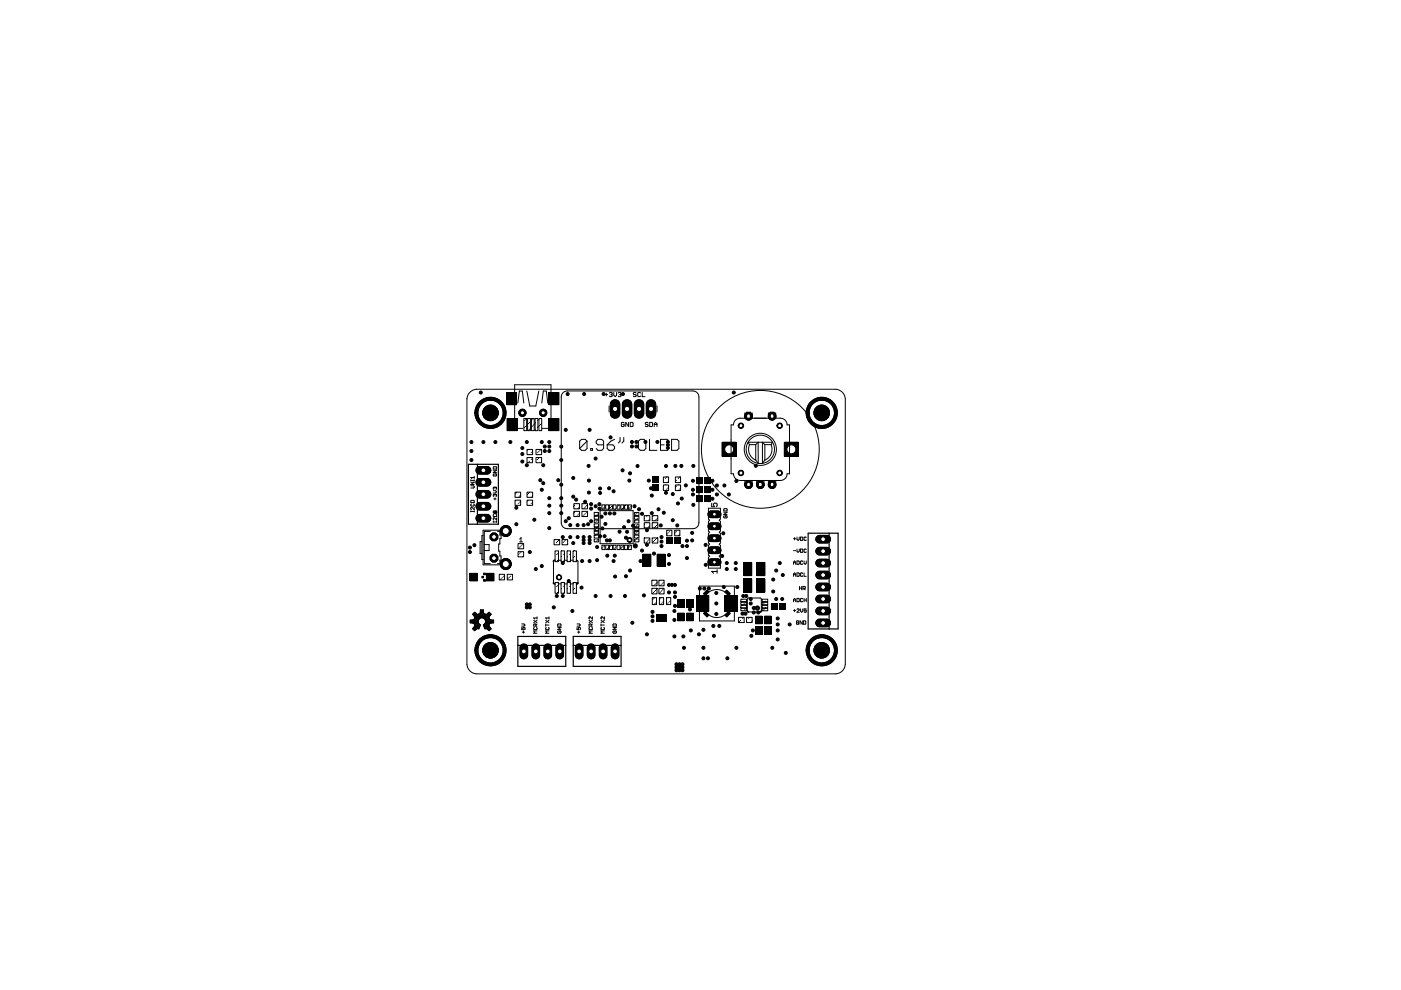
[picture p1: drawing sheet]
<svg xmlns="http://www.w3.org/2000/svg" width="297mm" height="210mm" viewBox="0 0 297 210" stroke-linecap="round" stroke-linejoin="round" font-family="sans-serif">
<g fill="none" stroke="#000" stroke-width=".21">
<path d="M104.6 99.7h.7l-.7 .5h.7M104.7 99h.5l.1 .4h-.7zM109.1 81.6h7.7v9.2h-7.7zM109.8 85.4l.3-2.5h.6l.4 2.5M111.7 82.9l.6 3.2h1.3l.6-3.2M114.9 85.4l.3-2.5h.6l.3 2.5M119.5 83.2l.8-.3h26.6l.6 .1 .4 .4 .3 .8v26.6l-.1 .6-.4 .4-.8 .3h-26.6l-.8-.3-.4-.4-.1-.6v-26.6l.1-.6zM124.5 93.5l-.4-.3h-.8l-.4 .3v1.6M124.5 93.5v1.6l-.4 .4h-.8l-.4-.4M124.5 93.5l-1.6 1.6M125.2 95.1h.4v.4h-.4zM128 94.3h-1.2l-.4-.4v-.4l.4-.3h.8l.4 .3v1.6l-.4 .4h-.8l-.4-.4"/>
<path d="M128.2 83.7h.6M128.5 83.4v.5M128.7 94.3h1.2l.4 .4v.4l-.4 .4h-.8l-.4-.4zM129.1 86.1v1.2M129.2 83.4l.4-.2 .2 .2-.2 .3M129.5 83.7h.1M129.6 83.7l.2 .1-.2 .3-.4-.2M130.1 83.2v.6l.3 .3 .3-.3v-.6M130.3 93.2l-.8 .3-.8 .8M131.1 83.4l.4-.2 .2 .2-.2 .3M131.4 83.7h.1M131.5 92.8v.7l-.4 .4"/>
<path d="M131.5 83.7l.2 .1-.2 .3-.4-.2M132.2 92.8v.7l-.3 .4M132.3 89.7l-.1-.1-.5 .1v.6l.2 .1 .4-.1v-.3h-.3M133.3 89.6v.8l-.6-.8v.8M133.6 89.6h.5l.1 .1v.6l-.1 .1h-.5zM134.9 83.4l-.2-.2-.4 .2 .1 .3 .5 .1-.2 .3-.4-.2M135.4 93.5l.4-.3h.7l.4 .3v1.6l-.4 .4h-.7l-.4-.4zM135.8 83.4l-.1-.2-.5 .2v.5l.2 .2 .4-.2M136.2 83.2v.9h.6M137.4 89.7l-.1-.1-.5 .1 .2 .3 .4 .1-.1 .3-.5-.1M137.7 93.2v2.3h1.6M137.8 89.6h.4l.1 .1v.6l-.1 .1h-.4z"/>
<path d="M138.7 90h.6M138.7 90.4v-.5l.3-.3 .3 .3v.5M139.3 86.1v1.2M140 94.3h.8M141.6 93.2h-1.6v2.3h1.6M142.4 93.2h1.2l.3 .3v1.6l-.3 .4h-1.2zM155 97.3v3.2h.5l.3 .8 .5 .4 .6 .2M156.9 88.7l-.6 .1-.5 .4-.3 .9h-.5v3.2M158.9 94.3a2.47 2.47 0 0 0 1.3 3.3M158.9 94.3h1.3M158.9 94.3l-.3-.5h5.2l-.3 .5M159.9 88.7h2.6"/>
<path d="M160.2 94.3l.5-.5 .1 4.4-.6-.6M160.2 94.3v3.3M162.2 94.3h1.3M162.2 94.3l-.6-.5v4.4l.6-.6M162.2 94.3v3.3M163.5 94.3a2.5 2.5 0 0 1-1.3 3.3M165.5 88.7l.6 .1 .5 .4 .3 .9h.5v3.2M167.4 97.3v3.2h-.5l-.3 .8-.5 .4-.6 .2M99.8 103l.7 .1-.1 .4h-.6M99.8 106.2l.6-.1 .1 .5h-.7zM99.8 108.4h.7M99.8 101.7v.3"/>
<path d="M99.8 108.3v.2M99.8 102.3h.7l-.7 .4h.7M99.8 101.9h.7M99.9 106.8l-.1 .2 .1 .3 .6-.1-.1-.4M100.5 101v.5M100.5 101.7v.3M100.5 107.6v.5l-.4-.5-.3 .1 .1 .4M100.5 108.3v.2M100.5 101.2h-.7l.3 .3M102.2 114.8h-.4v2.6h.4M102.4 113.6h-.2v5h.2M102.7 115.5h1v1.2h-1"/>
<path d="M103.9 112.7h-1.2v6.8h1.2M104.6 110.5v.3M104.6 104h.5l.2 .3-.2 .2h-.5M104.6 110.7h.7M104.7 100.5v.4l.6-.1-.1-.3h-.3v.2M104.7 105.8h.5M104.7 108.3v.5h.5v-.5M104.7 109.1v.4h.5v-.4M104.9 103.4v.1M104.9 104.9v.1M104.9 105.5v.5M104.9 104.9h-.3l.1 .4"/>
<path d="M104.9 103.4l-.1-.1-.2 .1 .1 .4M104.9 104.9h.4l-.1 .4M104.9 103.4l.2-.1 .2 .1-.1 .4M105.3 109.8v.5l-.5-.5-.2 .1 .1 .4M105.3 110.5v.3M105.5 112.7h.5v.7h.2v.8h-.2v1.1h-.3v1.6h.3v1h.2v.9h-.2v.7h-.5M106 112.4h-3.6v7.4h3.6M110.2 114.3l.3-.3v.9M110.2 114.9h.6M117.3 119v4.5M117.6 118.8h.1M118.3 118.8h.7"/>
<path d="M119.6 118.8h.7M120.9 118.8h.6M122.2 118.8h.2l.1 .2v4.5M127.2 108.3h7v7h-7zM150.2 107.8h2.5v2.2l-.2 .3 .2 .3v2l-.2 .2 .2 .3v2l-.2 .3 .2 .2v2.1l-.2 .2 .2 .3v2.3h-2.5v-2.3l.3-.3-.3-.2v-2.1l.3-.2-.3-.3v-2l.3-.3-.3-.2v-2l.3-.3-.3-.3zM150.9 106.7v.7h.6l-.2-.5 .2-.2h.3l.2 .2v.4l-.2 .1M153.5 108.6h.7l-.7 .5h.7M153.6 109.3v.5l.6-.1-.1-.4h-.3v.3M153.6 107.8h.5l.1 .5h-.7zM168.2 119.7v-.5l.3-.3 .2 .3v.5M168.2 119.3h.5M168.2 116.8h.5"/>
<path d="M168.2 114.2h.5M168.5 114v.5M169 113.9v.4l.2 .3 .3-.3v-.4M169 116.4v.5l.2 .2 .3-.2v-.5M169 118.9l.5 .2-.2 .6h-.3zM169.7 113.9l.5 .1-.1 .6h-.4zM169.7 116.4l.5 .1-.1 .6h-.4zM170.2 119.1l-.1-.2-.4 .2 .1 .6 .4-.2M170.5 118.9v.5l.2 .3 .2-.3v-.5M170.9 114h-.4v.5h.4M170.9 116.5h-.4v.5h.4M99.7 132h1.7"/>
<path d="M99.7 131.7h1.7M99.7 131.9h1.7M99.7 131.8h1.7M99.7 131.5h1.7M100.2 132.1h1.3M100.2 130.2l.4-.4 .7 .5 .5-.2 .1-.8h.6l.1 .8 .5 .2 .6-.5 .4 .4M100.2 130.2l.5 .7-.1 .2M100.2 133.3h1M100.2 131.4h1.3M100.2 130.2h1M100.3 130.3h3.7M100.3 133.4h.7"/>
<path d="M100.3 133.2h1.3M100.3 130.1h.7M100.4 133.1h1.2M100.4 130.5h3.5M100.4 133.5h.5M100.4 130h.5M100.5 132.9h1.2M100.5 130.6h3.3M100.5 132.2h1.1M100.5 131.3h1.1M100.5 133.6h.2M100.6 132.4h1.1"/>
<path d="M100.6 131.2h1.1M100.6 129.9h.1M100.6 131.1l-.1 .3-.8 .1v.6h.8l.2 .6-.5 .6M100.6 132.8h1.1M100.6 130.7h3.2M100.6 132.5h1.3M100.6 131.1h1.3M100.7 132.6h1.1M100.7 130.9h3M100.7 132.7h1.1M100.7 130.8h3M101.4 131.8l.1 .4 .4 .3"/>
<path d="M101.4 133.3h.1M101.4 130.2h1.5M101.5 131.3l-.1 .5M101.6 131.2l-.1 .1M101.7 130.1h.9M101.8 130h.8M101.8 129.8h.7M101.8 129.9h.7M101.8 129.6h.7M101.8 129.5h.7M101.9 129.4h.6M101.9 132.5l-.4 .8-.2-.1-.7 .5-.4-.4"/>
<path d="M102.5 132.5h1.2M102.5 131.1h1.2M102.5 132.6h1.2M102.5 131.1l-.3-.1-.6 .2M102.5 131.1l.2 .1M102.6 132.7h1.1M102.6 132.8h1.2M102.7 131.2l.1 .1M102.7 132.9h1.1M102.7 132.4h1.1M102.7 131.2h1.1M102.7 133.1h1.2"/>
<path d="M102.8 133.2h1.2M102.8 131.3l.1 .1M102.8 132.2h1M102.8 131.3h1M102.8 133.3h.1M102.9 131.4v.5M102.9 132.1h1.3M102.9 131.4h1.2M102.9 132h1.7M102.9 131.5h1.7M102.9 131.7h1.7M102.9 131.9l-.2 .4-.2 .2 .3 .8 .3-.1 .6 .5 .4-.4"/>
<path d="M102.9 131.9h1.7M103 131.8h1.6M103.2 133.3h.9M103.2 130.2h.9M103.3 133.4h.7M103.3 130.1h.7M103.5 133.5h.4M103.5 130h.4M103.6 133.6h.2M103.6 129.9h.2M104.1 130.2l-.5 .7 .2 .5 .8 .1v.6h-.8l-.2 .6 .5 .6M110.6 133v.5h.4l-.2-.2 .2-.3 .3 .2-.1 .3"/>
<path d="M110.6 132.3h.5l.2 .2-.2 .3h-.5M110.7 134h.5M111 133.8v.5M113.2 131.5l.7 .5M113.3 133v.5h.4v-.5M113.6 132.8v-.4l-.3-.1-.1 .5h.7M113.9 133.8h-.7l.2 .2-.2 .3h.7M113.9 131h-.7l.2 .3M113.9 130.8v.5M113.9 132.3l-.3 .2M113.9 131.5l-.7 .5M115.7 132.5h.7"/>
<path d="M115.7 132.3v.5M115.7 131.5l.7 .5M115.8 133v.5h.5v-.5M116.4 133.8h-.7l.2 .2-.2 .3h.7M116.4 130.8v.5M116.4 131.5l-.7 .5M116.4 131h-.7l.2 .3M117.6 123.8h.1M118.2 133h.7l-.7 .5h.7M118.2 132.4l.6-.1 .1 .5h-.7zM118.3 133.8v.5h.5l.1-.4-.3-.1v.2M118.3 123.8h.7"/>
<path d="M119.6 123.8h.7M120.9 123.8h.6M122.1 123.8h.2M122.3 133v.5h.4v-.5l.4 .2-.2 .3M122.3 132.3h.5l.3 .2-.3 .3h-.5M122.5 134h.4M122.7 133.8v.5M124.9 131.5l.7 .5M125 133l-.1 .2 .1 .3 .6-.1-.1-.4M125.4 132.8l-.2-.5-.3 .1v.4h.7M125.6 133.8h-.7l.2 .2-.2 .3h.7M125.6 130.8v.5l-.5-.5-.2 .1 .1 .4"/>
<path d="M125.6 132.3l-.2 .2M125.6 131.5l-.7 .5M127.4 132.3v.5M127.4 132.5h.7M127.4 131.5l.7 .5M127.6 133l-.2 .2 .2 .3 .5-.1-.1-.4M128.1 130.8v.5l-.4-.5-.3 .1 .2 .4M128.1 133.8h-.7l.3 .2-.3 .3h.7M128.1 131.5l-.7 .5M130 133h.7l-.7 .5h.7M130 132.4l.6-.1 .1 .5h-.7zM130.1 133.8l-.1 .1 .1 .4h.5l.1-.4-.4-.1v.2"/>
<path d="M148.3 124.3h7.4v7.4h-7.4zM149.6 129.7a2.94 2.94 0 0 0 4.8 0M149.6 126.2a2.94 2.94 0 0 1 4.8 0M152 121.2h-1.1l.4 .3M152 120.8v.7M158.5 129.5v-2.5l.2-.2 2.7 .1v2.6M158.7 129.8h2.5M168.2 122.2v-.5l.3-.2 .2 .2v.5M168.2 127.6v-.5l.3-.2 .2 .2v.5M168.2 127.2h.5M168.2 121.8h.5M168.2 129.5h.5"/>
<path d="M168.5 129.2v.5M169 121.5l.5 .1-.2 .6h-.3zM169 126.9l.5 .1-.2 .6h-.3zM169 129.2l.1-.1 .4 .1-.5 .6h.5M169.3 131.8l-.1-.2-.3 .2 .1 .6 .3-.2v-.2h-.2M169.5 124.3v.8M169.5 124.7h.5M169.7 129.1v.5l.3 .2 .2-.2v-.5M170 124.3v.8M170.1 131.6v.8l-.5-.8v.8M170.2 127l-.1-.1-.4 .1 .1 .6 .4-.1M170.2 121.6l-.1-.1-.4 .1 .1 .6 .4-.1"/>
<path d="M170.2 124.8h.4l.1-.3-.5-.2v.8M170.4 131.6l.4 .2-.1 .6h-.3zM170.5 127.2h.4M170.5 121.5v.7h.4M170.5 126.9v.7M170.5 124.8l.2 .3M170.9 129.1h-.4v.4l.2-.2 .2 .2-.1 .3-.3-.1M170.9 126.9v.7"/>
<circle cx="161.2" cy="95.3" r="3.4"/>
<circle cx="161.2" cy="95.3" r="3"/>
</g>
<g fill="#000" stroke="#000" stroke-width=".21">
<path d="M101.7 85.1a3.3 3.3 0 0 1 5.2 .9 3.3 3.3 0 0 1-2.1 4.7 3.3 3.3 0 0 1-4.1-3.2h.6a2.69 2.69 0 0 1 3.9-2.4 2.69 2.69 0 0 1 .4 4.6 2.69 2.69 0 0 1-4.3-1.7v-.5h-.6a3.4 3.4 0 0 1 1-2.4z" fill-rule="evenodd"/>
<path d="M101.7 85.1a3.3 3.3 0 0 1 5.2 .9 3.3 3.3 0 0 1-2.1 4.7 3.3 3.3 0 0 1-4.1-3.2h.6a2.69 2.69 0 0 1 3.9-2.4 2.69 2.69 0 0 1 .4 4.6 2.69 2.69 0 0 1-4.3-1.7v-.5h-.6a3.4 3.4 0 0 1 1-2.4z" fill-rule="evenodd"/>
<path d="M156.7 89.9a.58 .58 0 0 1 .9 .1 .58 .58 0 0 1-.4 .8 .58 .58 0 0 1-.7-.5h.2a.42 .42 0 0 1 .5-.5 .42 .42 0 0 1 .2 .7 .42 .42 0 0 1-.7-.1l-.2-.1z" fill-rule="evenodd"/>
<path d="M164.9 89.9a.58 .58 0 0 1 .9 .1 .58 .58 0 0 1-.4 .8 .58 .58 0 0 1-.7-.5h.2a.43 .43 0 0 1 .5-.5 .43 .43 0 0 1 .2 .7 .43 .43 0 0 1-.7-.1l-.2-.1z" fill-rule="evenodd"/>
<path d="M172 85.1a3.3 3.3 0 0 1 5.1 .9 3.3 3.3 0 0 1-2.1 4.8 3.3 3.3 0 0 1-4.1-3.3h.6a2.69 2.69 0 0 1 3.9-2.4 2.69 2.69 0 0 1 .4 4.6 2.69 2.69 0 0 1-4.2-1.7l-.1-.5h-.6a3.4 3.4 0 0 1 1.1-2.4z" fill-rule="evenodd"/>
<path d="M172 85.1a3.3 3.3 0 0 1 5.1 .9 3.3 3.3 0 0 1-2.1 4.8 3.3 3.3 0 0 1-4.1-3.3h.6a2.69 2.69 0 0 1 3.9-2.4 2.69 2.69 0 0 1 .4 4.6 2.69 2.69 0 0 1-4.2-1.7l-.1-.5h-.6a3.4 3.4 0 0 1 1.1-2.4z" fill-rule="evenodd"/>
<path d="M117.3 118.9l.3-.2-.2 .3h-.1z" fill-rule="evenodd"/>
<path d="M133.1 114.1a.51 .51 0 0 1 .8 .1 .51 .51 0 0 1-.3 .8 .51 .51 0 0 1-.6-.5h.1a.39 .39 0 0 1 .5-.4 .39 .39 0 0 1 .2 .6 .39 .39 0 0 1-.7 0l-.1-.2z" fill-rule="evenodd"/>
<path d="M134.5 115.4a.44 .44 0 0 1 .6 .2 .44 .44 0 0 1-.3 .6 .44 .44 0 0 1-.5-.5l.4-.1 .1 .2-.5-.1z" fill-rule="evenodd"/>
<path d="M156.7 99.9a.58 .58 0 0 1 .9 .1 .58 .58 0 0 1-.4 .8 .58 .58 0 0 1-.7-.5h.2a.42 .42 0 0 1 .5-.5 .42 .42 0 0 1 .2 .7 .42 .42 0 0 1-.7-.1l-.2-.1z" fill-rule="evenodd"/>
<path d="M164.9 99.9a.58 .58 0 0 1 .9 .1 .58 .58 0 0 1-.3 .8 .58 .58 0 0 1-.8-.5h.2a.43 .43 0 0 1 .5-.5 .43 .43 0 0 1 .2 .7 .43 .43 0 0 1-.7-.1l-.2-.1z" fill-rule="evenodd"/>
<path d="M101.7 135.4a3.3 3.3 0 0 1 5.2 .9 3.3 3.3 0 0 1-2.1 4.8 3.3 3.3 0 0 1-4.1-3.2h.6a2.69 2.69 0 0 1 3.9-2.5 2.69 2.69 0 0 1 .4 4.6 2.69 2.69 0 0 1-4.3-1.7v-.4h-.6a3.4 3.4 0 0 1 1-2.5z" fill-rule="evenodd"/>
<path d="M101.7 135.4a3.3 3.3 0 0 1 5.2 .9 3.3 3.3 0 0 1-2.1 4.8 3.3 3.3 0 0 1-4.1-3.2h.6a2.69 2.69 0 0 1 3.9-2.5 2.69 2.69 0 0 1 .4 4.6 2.69 2.69 0 0 1-4.3-1.7v-.4h-.6a3.4 3.4 0 0 1 1-2.5z" fill-rule="evenodd"/>
<path d="M117.3 123.5l.3 .2v.2z" fill-rule="evenodd"/>
<path d="M118.1 122a.56 .56 0 0 1 .9 .1 .56 .56 0 0 1-.3 .8 .56 .56 0 0 1-.7-.5h.1a.45 .45 0 0 1 .6-.4 .45 .45 0 0 1 .1 .8 .45 .45 0 0 1-.7-.2l-.1-.2z" fill-rule="evenodd"/>
<path d="M122.3 123.7l.3-.2-.1 .3-.2 .1z" fill-rule="evenodd"/>
<path d="M158.4 129.5l.3 .3z" fill-rule="evenodd"/>
<path d="M160.3 128.5a.45 .45 0 0 1 .7 .2 .45 .45 0 0 1-.3 .7 .45 .45 0 0 1-.6-.5h.3a.19 .19 0 0 1 .2-.2 .21 .21 0 0 1 .1 .4 .19 .19 0 0 1-.3-.1l-.3-.1z" fill-rule="evenodd"/>
<path d="M161.3 129.5l.2 .1-.3 .2z" fill-rule="evenodd"/>
<path d="M172 135.4a3.3 3.3 0 0 1 5.1 .9 3.3 3.3 0 0 1-2.1 4.8 3.3 3.3 0 0 1-4.1-3.2h.6a2.69 2.69 0 0 1 3.9-2.5 2.69 2.69 0 0 1 .4 4.6 2.69 2.69 0 0 1-4.2-1.7l-.1-.4h-.6a3.4 3.4 0 0 1 1.1-2.5z" fill-rule="evenodd"/>
<path d="M172 135.4a3.3 3.3 0 0 1 5.1 .9 3.3 3.3 0 0 1-2.1 4.8 3.3 3.3 0 0 1-4.1-3.2h.6a2.69 2.69 0 0 1 3.9-2.5 2.69 2.69 0 0 1 .4 4.6 2.69 2.69 0 0 1-4.2-1.7l-.1-.4h-.6a3.4 3.4 0 0 1 1.1-2.5z" fill-rule="evenodd"/>
<circle cx="104" cy="87.5" r="1.65"/>
<circle cx="110.8" cy="87.5" r=".76"/>
<circle cx="115.2" cy="87.5" r=".76"/>
<circle cx="158.7" cy="88.3" r=".8"/>
<circle cx="163.7" cy="88.3" r=".8"/>
<circle cx="174.2" cy="87.5" r="1.65"/>
<circle cx="107.2" cy="112.6" r="1.16"/>
<circle cx="107.2" cy="119.6" r="1.16"/>
<circle cx="158.7" cy="102.8" r=".8"/>
<circle cx="161.2" cy="102.8" r=".8"/>
<circle cx="163.7" cy="102.8" r=".8"/>
<circle cx="104" cy="137.9" r="1.65"/>
<circle cx="174.2" cy="137.9" r="1.65"/>
</g>
<g fill="#000" stroke="#000" stroke-width=".21">
<path d="M107.4 83.2h2.1v2.6h-2.1zM107.5 88.7h2.1v2.6h-2.1zM111.1 88.7h.6v2.6h-.6zM111.7 97h1.2v1.1h-1.2zM111.7 95.3h1.2v1.1h-1.2zM111.9 88.7h.6v2.6h-.6zM112.7 88.7h.6v2.6h-.6zM113.5 88.7h.5v2.6h-.5zM113.6 97h1.2v1.1h-1.2zM113.6 95.3h1.2v1.1h-1.2zM114.3 88.7h.6v2.6h-.6zM116.4 83.2h2.1v2.6h-2.1z"/>
<path d="M116.4 88.7h2.1v2.6h-2.1zM129.6 85.2a1.01 1.01 0 0 1 1.1-.4 1.01 1.01 0 0 1 .7 .8v2.2a1 1 0 0 1-1 .9 1 1 0 0 1-1-.9v-2.2zM132.1 85.2a1.01 1.01 0 0 1 1.1-.4 1.01 1.01 0 0 1 .7 .8v2.2a1 1 0 0 1-1 .9 1 1 0 0 1-.9-.9v-2.2zM134.7 85.2a1.01 1.01 0 0 1 1-.4 1.01 1.01 0 0 1 .8 .8v2.2a1 1 0 0 1-1 .9 1 1 0 0 1-1-.9v-2.2zM137.2 85.2a1.01 1.01 0 0 1 1.1-.4 1.01 1.01 0 0 1 .7 .8v2.2a1 1 0 0 1-1 .9 1 1 0 0 1-1-.9v-2.2zM153.1 93.8h3v3h-3zM166.3 93.8h3v3h-3zM101.1 109.4l.5-.3h1.8a.81 .81 0 0 1 .7 .8 .81 .81 0 0 1-.7 .8h-1.8a.81 .81 0 0 1-.5-1.3zM101.1 106.8l.5-.3h1.8a.81 .81 0 0 1 .7 .8 .81 .81 0 0 1-.7 .8h-1.8a.81 .81 0 0 1-.5-1.3zM101.1 104.3l.5-.3h1.8a.81 .81 0 0 1 .7 .8 .81 .81 0 0 1-.7 .8h-1.8a.81 .81 0 0 1-.5-1.3zM101.1 101.8l.5-.3h1.8a.81 .81 0 0 1 .7 .8 .81 .81 0 0 1-.7 .8h-1.8a.81 .81 0 0 1-.5-1.3zM101.1 99.2l.5-.3h1.8a.81 .81 0 0 1 .7 .8 .81 .81 0 0 1-.7 .8h-1.8a.81 .81 0 0 1-.5-1.3z"/>
<path d="M109.2 106h1.2v1.1h-1.2zM109.2 104.4h1.2v1.1h-1.2zM109.8 117h1.2v1.1h-1.2zM109.8 115.3h1.2v1.1h-1.2zM111.7 106h1.2v1.1h-1.2zM111.7 104.4h1.2v1.1h-1.2zM117.5 114.4h1.2v1.1h-1.2zM117.7 116.8h.7v2.3h-.7zM119 116.8h.7v2.3h-.7zM119.2 114.4h1.2v1.1h-1.2zM120.2 116.8h.7v2.3h-.7zM121.5 116.8h.7v2.3h-.7z"/>
<path d="M121.7 108.4h1.2v1.1h-1.2zM121.7 106.8h1.2v1.1h-1.2zM123.4 108.4h1.2v1.1h-1.2zM123.4 106.8h1.2v1.1h-1.2zM126 108.6h.9v.7h-.9zM126 109.5h.9v.6h-.9zM126 110.3h.9v.6h-.9zM126 111.1h.9v.6h-.9zM126 111.9h.9v.6h-.9zM126 112.6h.9v.7h-.9zM126 113.5h.9v.6h-.9zM126 114.3h.9v.6h-.9z"/>
<path d="M127.6 107h.6v1h-.6zM127.6 115.6h.6v.9h-.6zM128.4 107h.7v1h-.7zM128.4 115.6h.7v.9h-.7zM129.2 107h.7v1h-.7zM129.2 115.6h.7v.9h-.7zM130 107h.6v1h-.6zM130 115.6h.6v.9h-.6zM130.8 107h.6v1h-.6zM130.8 115.6h.6v.9h-.6zM131.6 107h.6v1h-.6zM131.6 115.6h.6v.9h-.6z"/>
<path d="M132.4 107h.7v1h-.7zM132.4 115.6h.7v.9h-.7zM133.2 107h.7v1h-.7zM133.2 115.6h.7v.9h-.7zM134.5 114.3h1v.6h-1zM134.5 113.5h1v.6h-1zM134.5 112.6h1v.7h-1zM134.5 111.9h1v.6h-1zM134.5 111.1h1v.6h-1zM134.5 110.3h1v.6h-1zM134.5 109.5h1v.6h-1zM134.5 108.7h1v.6h-1z"/>
<path d="M136.3 117.5h1.7v2.5h-1.7zM136.6 114h1.2v1.1h-1.2zM136.6 110.8h1.2v1.1h-1.2zM136.6 109.3h1.2v1.1h-1.2zM138.3 114h1.2v1.1h-1.2zM138.3 110.8h1.2v1.1h-1.2zM138.3 109.3h1.2v1.1h-1.2zM138.4 102.8h1.1v1.2h-1.1zM138.4 101.1h1.1v1.2h-1.1zM139.3 117.5h1.7v2.5h-1.7zM140.7 102.8h1.1v1.2h-1.1zM140.7 101.1h1.1v1.2h-1.1z"/>
<path d="M141.4 112.4h1.1v1.2h-1.1zM141.4 114h1.1v1.1h-1.1zM143 112.4h1.1v1.2h-1.1zM143 114h1.2v1.1h-1.2zM143.2 102.8h1.1v1.2h-1.1zM143.2 101.1h1.1v1.2h-1.1zM147.7 105.2h1.1v1.1h-1.1zM147.7 103.3h1.1v1.1h-1.1zM147.7 101.3h1.1v1.2h-1.1zM149.4 105.2h1.1v1.1h-1.1zM149.4 103.3h1.1v1.1h-1.1zM149.4 101.3h1.1v1.2h-1.1z"/>
<path d="M150.3 118.8l.4-.3h1.5a.72 .72 0 0 1 .7 .7 .72 .72 0 0 1-.7 .7h-1.5a.71 .71 0 0 1-.4-1.1zM150.3 116.2l.4-.2h1.5a.72 .72 0 0 1 .7 .7 .72 .72 0 0 1-.7 .7h-1.5a.71 .71 0 0 1-.4-1.2zM150.3 113.7l.4-.3h1.5a.72 .72 0 0 1 .7 .7 .72 .72 0 0 1-.7 .7h-1.5a.71 .71 0 0 1-.4-1.1zM150.3 111.1l.4-.2h1.5a.72 .72 0 0 1 .7 .7 .72 .72 0 0 1-.7 .7h-1.5a.71 .71 0 0 1-.4-1.2zM150.3 108.6l.4-.3h1.5a.72 .72 0 0 1 .7 .7 .72 .72 0 0 1-.7 .7h-1.5a.71 .71 0 0 1-.4-1.1zM157.7 119.3h1.7v2.7h-1.7zM160.5 119.3h1.7v2.7h-1.7zM173.1 113.8l.6-.3h1.7a.81 .81 0 0 1 .7 .8 .81 .81 0 0 1-.7 .8h-1.7a.81 .81 0 0 1-.6-1.3zM173.1 116.4l.6-.3h1.7a.81 .81 0 0 1 .7 .8 .81 .81 0 0 1-.7 .8h-1.7a.81 .81 0 0 1-.6-1.3zM173.1 118.9l.6-.3h1.7a.81 .81 0 0 1 .7 .8 .81 .81 0 0 1-.7 .8h-1.7a.81 .81 0 0 1-.6-1.3zM99.6 121.6h1.6v1.6h-1.6zM102.2 122.2h.3v.3h-.3z"/>
<path d="M102.5 121.5h.4v.4h-.4zM102.5 122.9h.4v.3h-.4zM103.1 121.6h1.6v1.6h-1.6zM105.9 121.8h1.1v1.2h-1.1zM107.5 121.8h1.1v1.2h-1.1zM110.4 136.9a.8 .8 0 0 1 .9-.3 .8 .8 0 0 1 .6 .6v1.8a.81 .81 0 0 1-.8 .7 .81 .81 0 0 1-.8-.7v-1.8zM113 136.9a.8 .8 0 0 1 .8-.3 .8 .8 0 0 1 .6 .6v1.8a.81 .81 0 0 1-.8 .7 .81 .81 0 0 1-.8-.7v-1.8zM115.5 136.9a.8 .8 0 0 1 .9-.3 .8 .8 0 0 1 .5 .6v1.8a.81 .81 0 0 1-.8 .7 .81 .81 0 0 1-.8-.7v-1.8zM117.7 123.5h.7v2.3h-.7zM118 136.9a.8 .8 0 0 1 .9-.3 .8 .8 0 0 1 .6 .6v1.8a.81 .81 0 0 1-.8 .7 .81 .81 0 0 1-.8-.7v-1.8zM119 123.5h.7v2.3h-.7zM120.2 123.5h.7v2.3h-.7z"/>
<path d="M121.5 123.5h.7v2.3h-.7zM122.3 136.7a.81 .81 0 0 1 1.3 .5v1.8a.81 .81 0 0 1-.8 .7 .81 .81 0 0 1-.8-.7v-1.8zM124.8 136.7a.81 .81 0 0 1 1.3 .5v1.8a.81 .81 0 0 1-.8 .7 .81 .81 0 0 1-.8-.7v-1.8zM127.4 136.7a.81 .81 0 0 1 1.3 .5v1.8a.81 .81 0 0 1-.8 .7 .81 .81 0 0 1-.8-.7v-1.8zM129.8 136.9a.8 .8 0 0 1 .8-.3 .8 .8 0 0 1 .6 .6v1.8a.81 .81 0 0 1-.8 .7 .81 .81 0 0 1-.8-.7v-1.8zM138.2 124.7h1.1v1.2h-1.1zM138.2 123h1.1v1.2h-1.1zM138.3 126.7h.9v1.5h-.9zM139.2 130.3h2.1v1.4h-2.1zM139.7 124.7h1.1v1.2h-1.1zM139.7 123h1.1v1.2h-1.1zM139.8 126.7h.9v1.5h-.9z"/>
<path d="M141.3 126.7h.9v1.5h-.9zM143.7 127.1h1.4v1.7h-1.4zM143.7 130h1.4v1.6h-1.4zM145.6 127.1h1.4v1.7h-1.4zM145.6 130h1.4v1.6h-1.4zM147.7 126.3h2.6v3.3h-2.6zM149.5 129.6l.8 .8-.4 .4-.8-.8zM149.9 125.1l.4 .4-.8 .8-.4-.4zM153.7 130.4l.8-.8 .4 .4-.8 .8zM153.7 126.3h2.6v3.3h-2.6zM153.7 125.5l.4-.4 .8 .8-.4 .4zM156.6 130.9h1.2v1.1h-1.2z"/>
<path d="M157.1 127h1.2v.6h-1.2zM157.1 127.7h1.2v.5h-1.2zM157.1 128.4h1.2v.5h-1.2zM157.1 129h1.2v.5h-1.2zM157.7 122.7h1.7v2.8h-1.7zM158.3 130.9h1.2v1.1h-1.2zM160.2 132.9h1.4v1.6h-1.4zM160.2 130.6h1.4v1.6h-1.4zM160.5 122.7h1.7v2.8h-1.7zM161.6 129h1.2v.5h-1.2zM161.6 128.4h1.2v.5h-1.2zM161.6 127.7h1.2v.5h-1.2z"/>
<path d="M161.6 127h1.2v.6h-1.2zM162.1 132.9h1.4v1.6h-1.4zM162.1 130.6h1.4v1.6h-1.4zM163.6 128h1.1v1.1h-1.1zM165.3 128h1.2v1.1h-1.2zM173.1 121.4l.6-.3h1.7a.81 .81 0 0 1 .7 .8 .81 .81 0 0 1-.7 .8h-1.7a.81 .81 0 0 1-.6-1.3zM173.1 124l.6-.3h1.7a.81 .81 0 0 1 .7 .8 .81 .81 0 0 1-.7 .8h-1.7a.81 .81 0 0 1-.6-1.3zM173.1 126.5l.6-.3h1.7a.81 .81 0 0 1 .7 .8 .81 .81 0 0 1-.7 .8h-1.7a.81 .81 0 0 1-.6-1.3zM173.1 129.1l.6-.4h1.7a.81 .81 0 0 1 .7 .8 .81 .81 0 0 1-.7 .8h-1.7a.81 .81 0 0 1-.6-1.2zM173.1 131.6l.6-.3h1.7a.81 .81 0 0 1 .7 .8 .81 .81 0 0 1-.7 .8h-1.7a.81 .81 0 0 1-.6-1.3z"/>
<circle cx="104.7" cy="118.3" r=".87"/>
<circle cx="104.7" cy="113.8" r=".87"/>
</g>
<path d="M99.3 98.4h6.4v12.7h-6.4zM101.2 98.4v12.7M171.3 113.1h6.4v20.2h-6.4zM175.8 113.1v20.2M109.8 134.9h10.2v6.4h-10.2zM109.8 136.8h10.2M121.5 134.9h10.2v6.4h-10.2zM121.5 136.8h10.2" fill="none" stroke="#000" stroke-width=".25"/>
<path d="M150.8 119.2h1.3" fill="none" stroke="#000" stroke-width="1.3"/>
<circle cx="151.5" cy="119.2" r=".4" fill="#fff" stroke="#000" stroke-width=".21"/>
<path d="M150.8 116.6h1.3" fill="none" stroke="#000" stroke-width="1.3"/>
<circle cx="151.5" cy="116.6" r=".4" fill="#fff" stroke="#000" stroke-width=".21"/>
<path d="M150.8 114.1h1.3" fill="none" stroke="#000" stroke-width="1.3"/>
<circle cx="151.5" cy="114.1" r=".4" fill="#fff" stroke="#000" stroke-width=".21"/>
<path d="M150.8 111.6h1.3" fill="none" stroke="#000" stroke-width="1.3"/>
<circle cx="151.5" cy="111.6" r=".4" fill="#fff" stroke="#000" stroke-width=".21"/>
<path d="M150.8 109h1.3" fill="none" stroke="#000" stroke-width="1.3"/>
<circle cx="151.5" cy="109" r=".4" fill="#fff" stroke="#000" stroke-width=".21"/>
<circle cx="104.7" cy="113.8" r=".83" fill="#000" stroke="#000" stroke-width=".21"/>
<circle cx="104.7" cy="113.8" r=".51" fill="#fff" stroke="#000" stroke-width=".21"/>
<circle cx="104.7" cy="118.3" r=".83" fill="#000" stroke="#000" stroke-width=".21"/>
<circle cx="104.7" cy="118.3" r=".51" fill="#fff" stroke="#000" stroke-width=".21"/>
<circle cx="107.2" cy="112.6" r="1.12" fill="#000" stroke="#000" stroke-width=".21"/>
<circle cx="107.2" cy="112.6" r=".74" fill="#fff" stroke="#000" stroke-width=".21"/>
<circle cx="107.2" cy="119.6" r="1.12" fill="#000" stroke="#000" stroke-width=".21"/>
<circle cx="107.2" cy="119.6" r=".74" fill="#fff" stroke="#000" stroke-width=".21"/>
<circle cx="115.2" cy="87.5" r=".7" fill="#000" stroke="#000" stroke-width=".21"/>
<circle cx="115.2" cy="87.5" r=".44" fill="#fff" stroke="#000" stroke-width=".21"/>
<circle cx="110.8" cy="87.5" r=".7" fill="#000" stroke="#000" stroke-width=".21"/>
<circle cx="110.8" cy="87.5" r=".44" fill="#fff" stroke="#000" stroke-width=".21"/>
<path d="M101.7 109.9h1.6" fill="none" stroke="#000" stroke-width="1.5"/>
<circle cx="102.5" cy="109.9" r=".51" fill="#fff" stroke="#000" stroke-width=".21"/>
<path d="M101.7 107.3h1.6" fill="none" stroke="#000" stroke-width="1.5"/>
<circle cx="102.5" cy="107.3" r=".51" fill="#fff" stroke="#000" stroke-width=".21"/>
<path d="M101.7 104.8h1.6" fill="none" stroke="#000" stroke-width="1.5"/>
<circle cx="102.5" cy="104.8" r=".51" fill="#fff" stroke="#000" stroke-width=".21"/>
<path d="M101.7 102.3h1.6" fill="none" stroke="#000" stroke-width="1.5"/>
<circle cx="102.5" cy="102.3" r=".51" fill="#fff" stroke="#000" stroke-width=".21"/>
<path d="M101.7 99.7h1.6" fill="none" stroke="#000" stroke-width="1.5"/>
<circle cx="102.5" cy="99.7" r=".51" fill="#fff" stroke="#000" stroke-width=".21"/>
<path d="M122.8 137.4v1.5" fill="none" stroke="#000" stroke-width="1.5"/>
<circle cx="122.8" cy="138.1" r=".51" fill="#fff" stroke="#000" stroke-width=".21"/>
<path d="M125.3 137.4v1.5" fill="none" stroke="#000" stroke-width="1.5"/>
<circle cx="125.3" cy="138.1" r=".51" fill="#fff" stroke="#000" stroke-width=".21"/>
<path d="M127.9 137.4v1.5" fill="none" stroke="#000" stroke-width="1.5"/>
<circle cx="127.9" cy="138.1" r=".51" fill="#fff" stroke="#000" stroke-width=".21"/>
<path d="M130.4 137.4v1.5" fill="none" stroke="#000" stroke-width="1.5"/>
<circle cx="130.4" cy="138.1" r=".51" fill="#fff" stroke="#000" stroke-width=".21"/>
<path d="M130.4 85.8v1.9" fill="none" stroke="#000" stroke-width="1.9"/>
<circle cx="130.4" cy="86.7" r=".55" fill="#fff" stroke="#000" stroke-width=".21"/>
<path d="M132.9 85.8v1.9" fill="none" stroke="#000" stroke-width="1.9"/>
<circle cx="132.9" cy="86.7" r=".55" fill="#fff" stroke="#000" stroke-width=".21"/>
<path d="M135.5 85.8v1.9" fill="none" stroke="#000" stroke-width="1.9"/>
<circle cx="135.5" cy="86.7" r=".55" fill="#fff" stroke="#000" stroke-width=".21"/>
<path d="M138 85.8v1.9" fill="none" stroke="#000" stroke-width="1.9"/>
<circle cx="138" cy="86.7" r=".55" fill="#fff" stroke="#000" stroke-width=".21"/>
<path d="M111.1 137.4v1.5" fill="none" stroke="#000" stroke-width="1.5"/>
<circle cx="111.1" cy="138.1" r=".51" fill="#fff" stroke="#000" stroke-width=".21"/>
<path d="M113.6 137.4v1.5" fill="none" stroke="#000" stroke-width="1.5"/>
<circle cx="113.6" cy="138.1" r=".51" fill="#fff" stroke="#000" stroke-width=".21"/>
<path d="M116.1 137.4v1.5" fill="none" stroke="#000" stroke-width="1.5"/>
<circle cx="116.1" cy="138.1" r=".51" fill="#fff" stroke="#000" stroke-width=".21"/>
<path d="M118.7 137.4v1.5" fill="none" stroke="#000" stroke-width="1.5"/>
<circle cx="118.7" cy="138.1" r=".51" fill="#fff" stroke="#000" stroke-width=".21"/>
<circle cx="158.7" cy="88.3" r=".76" fill="#000" stroke="#000" stroke-width=".21"/>
<circle cx="158.7" cy="88.3" r=".51" fill="#fff" stroke="#000" stroke-width=".21"/>
<circle cx="163.7" cy="88.3" r=".76" fill="#000" stroke="#000" stroke-width=".21"/>
<circle cx="163.7" cy="88.3" r=".51" fill="#fff" stroke="#000" stroke-width=".21"/>
<circle cx="158.7" cy="102.8" r=".76" fill="#000" stroke="#000" stroke-width=".21"/>
<circle cx="158.7" cy="102.8" r=".51" fill="#fff" stroke="#000" stroke-width=".21"/>
<circle cx="161.2" cy="102.8" r=".76" fill="#000" stroke="#000" stroke-width=".21"/>
<circle cx="161.2" cy="102.8" r=".51" fill="#fff" stroke="#000" stroke-width=".21"/>
<circle cx="163.7" cy="102.8" r=".76" fill="#000" stroke="#000" stroke-width=".21"/>
<circle cx="163.7" cy="102.8" r=".51" fill="#fff" stroke="#000" stroke-width=".21"/>
<path d="M153.2 93.9h2.8v2.8h-2.8z" fill="#000" stroke="#000" stroke-width=".21"/>
<circle cx="154.6" cy="95.3" r=".95" fill="#fff" stroke="#000" stroke-width=".21"/>
<path d="M166.4 93.9h2.8v2.8h-2.8z" fill="#000" stroke="#000" stroke-width=".21"/>
<circle cx="167.8" cy="95.3" r=".95" fill="#fff" stroke="#000" stroke-width=".21"/>
<path d="M173.8 114.3h1.5" fill="none" stroke="#000" stroke-width="1.5"/>
<circle cx="174.5" cy="114.3" r=".51" fill="#fff" stroke="#000" stroke-width=".21"/>
<path d="M173.8 116.9h1.5" fill="none" stroke="#000" stroke-width="1.5"/>
<circle cx="174.5" cy="116.9" r=".51" fill="#fff" stroke="#000" stroke-width=".21"/>
<path d="M173.8 119.4h1.5" fill="none" stroke="#000" stroke-width="1.5"/>
<circle cx="174.5" cy="119.4" r=".51" fill="#fff" stroke="#000" stroke-width=".21"/>
<path d="M173.8 121.9h1.5" fill="none" stroke="#000" stroke-width="1.5"/>
<circle cx="174.5" cy="121.9" r=".51" fill="#fff" stroke="#000" stroke-width=".21"/>
<path d="M173.8 124.5h1.5" fill="none" stroke="#000" stroke-width="1.5"/>
<circle cx="174.5" cy="124.5" r=".51" fill="#fff" stroke="#000" stroke-width=".21"/>
<path d="M173.8 127h1.5" fill="none" stroke="#000" stroke-width="1.5"/>
<circle cx="174.5" cy="127" r=".51" fill="#fff" stroke="#000" stroke-width=".21"/>
<path d="M173.8 129.5h1.5" fill="none" stroke="#000" stroke-width="1.5"/>
<circle cx="174.5" cy="129.5" r=".51" fill="#fff" stroke="#000" stroke-width=".21"/>
<path d="M173.8 132.1h1.5" fill="none" stroke="#000" stroke-width="1.5"/>
<circle cx="174.5" cy="132.1" r=".51" fill="#fff" stroke="#000" stroke-width=".21"/>
<circle cx="115.5" cy="94.7" r=".32" fill="#000" stroke="#000" stroke-width=".21"/>
<circle cx="115.5" cy="94.7" r=".15" fill="#fff" stroke="#000" stroke-width=".21"/>
<circle cx="125" cy="113.9" r=".32" fill="#000" stroke="#000" stroke-width=".21"/>
<circle cx="125" cy="113.9" r=".15" fill="#fff" stroke="#000" stroke-width=".21"/>
<circle cx="153.1" cy="117.9" r=".32" fill="#000" stroke="#000" stroke-width=".21"/>
<circle cx="153.1" cy="117.9" r=".15" fill="#fff" stroke="#000" stroke-width=".21"/>
<circle cx="145.6" cy="115.8" r=".32" fill="#000" stroke="#000" stroke-width=".21"/>
<circle cx="145.6" cy="115.8" r=".15" fill="#fff" stroke="#000" stroke-width=".21"/>
<circle cx="141.8" cy="119.6" r=".32" fill="#000" stroke="#000" stroke-width=".21"/>
<circle cx="141.8" cy="119.6" r=".15" fill="#fff" stroke="#000" stroke-width=".21"/>
<circle cx="141.8" cy="117.7" r=".32" fill="#000" stroke="#000" stroke-width=".21"/>
<circle cx="141.8" cy="117.7" r=".15" fill="#fff" stroke="#000" stroke-width=".21"/>
<circle cx="143.4" cy="140.8" r=".32" fill="#000" stroke="#000" stroke-width=".21"/>
<circle cx="143.4" cy="140.8" r=".15" fill="#fff" stroke="#000" stroke-width=".21"/>
<circle cx="143.4" cy="141.5" r=".32" fill="#000" stroke="#000" stroke-width=".21"/>
<circle cx="143.4" cy="141.5" r=".15" fill="#fff" stroke="#000" stroke-width=".21"/>
<circle cx="143.4" cy="142.1" r=".32" fill="#000" stroke="#000" stroke-width=".21"/>
<circle cx="143.4" cy="142.1" r=".15" fill="#fff" stroke="#000" stroke-width=".21"/>
<circle cx="144.7" cy="141.5" r=".32" fill="#000" stroke="#000" stroke-width=".21"/>
<circle cx="144.7" cy="141.5" r=".15" fill="#fff" stroke="#000" stroke-width=".21"/>
<circle cx="144.1" cy="140.8" r=".32" fill="#000" stroke="#000" stroke-width=".21"/>
<circle cx="144.1" cy="140.8" r=".15" fill="#fff" stroke="#000" stroke-width=".21"/>
<circle cx="144.1" cy="141.5" r=".32" fill="#000" stroke="#000" stroke-width=".21"/>
<circle cx="144.1" cy="141.5" r=".15" fill="#fff" stroke="#000" stroke-width=".21"/>
<circle cx="144.1" cy="142.1" r=".32" fill="#000" stroke="#000" stroke-width=".21"/>
<circle cx="144.1" cy="142.1" r=".15" fill="#fff" stroke="#000" stroke-width=".21"/>
<circle cx="144.7" cy="142.1" r=".32" fill="#000" stroke="#000" stroke-width=".21"/>
<circle cx="144.7" cy="142.1" r=".15" fill="#fff" stroke="#000" stroke-width=".21"/>
<circle cx="149.1" cy="139.6" r=".32" fill="#000" stroke="#000" stroke-width=".21"/>
<circle cx="149.1" cy="139.6" r=".15" fill="#fff" stroke="#000" stroke-width=".21"/>
<circle cx="150.1" cy="139.6" r=".32" fill="#000" stroke="#000" stroke-width=".21"/>
<circle cx="150.1" cy="139.6" r=".15" fill="#fff" stroke="#000" stroke-width=".21"/>
<circle cx="149.1" cy="137.4" r=".32" fill="#000" stroke="#000" stroke-width=".21"/>
<circle cx="149.1" cy="137.4" r=".15" fill="#fff" stroke="#000" stroke-width=".21"/>
<circle cx="145" cy="137.4" r=".32" fill="#000" stroke="#000" stroke-width=".21"/>
<circle cx="145" cy="137.4" r=".15" fill="#fff" stroke="#000" stroke-width=".21"/>
<circle cx="143.1" cy="126.6" r=".32" fill="#000" stroke="#000" stroke-width=".21"/>
<circle cx="143.1" cy="126.6" r=".15" fill="#fff" stroke="#000" stroke-width=".21"/>
<circle cx="143.1" cy="128.5" r=".32" fill="#000" stroke="#000" stroke-width=".21"/>
<circle cx="143.1" cy="128.5" r=".15" fill="#fff" stroke="#000" stroke-width=".21"/>
<circle cx="159.3" cy="134.8" r=".32" fill="#000" stroke="#000" stroke-width=".21"/>
<circle cx="159.3" cy="134.8" r=".15" fill="#fff" stroke="#000" stroke-width=".21"/>
<circle cx="151.4" cy="134.8" r=".32" fill="#000" stroke="#000" stroke-width=".21"/>
<circle cx="151.4" cy="134.8" r=".15" fill="#fff" stroke="#000" stroke-width=".21"/>
<circle cx="143.1" cy="125.6" r=".32" fill="#000" stroke="#000" stroke-width=".21"/>
<circle cx="143.1" cy="125.6" r=".15" fill="#fff" stroke="#000" stroke-width=".21"/>
<circle cx="99.6" cy="117.1" r=".32" fill="#000" stroke="#000" stroke-width=".21"/>
<circle cx="99.6" cy="117.1" r=".15" fill="#fff" stroke="#000" stroke-width=".21"/>
<circle cx="125" cy="114.5" r=".32" fill="#000" stroke="#000" stroke-width=".21"/>
<circle cx="125" cy="114.5" r=".15" fill="#fff" stroke="#000" stroke-width=".21"/>
<circle cx="123.7" cy="113.9" r=".32" fill="#000" stroke="#000" stroke-width=".21"/>
<circle cx="123.7" cy="113.9" r=".15" fill="#fff" stroke="#000" stroke-width=".21"/>
<circle cx="138.3" cy="131.6" r=".32" fill="#000" stroke="#000" stroke-width=".21"/>
<circle cx="138.3" cy="131.6" r=".15" fill="#fff" stroke="#000" stroke-width=".21"/>
<circle cx="138.3" cy="129.7" r=".32" fill="#000" stroke="#000" stroke-width=".21"/>
<circle cx="138.3" cy="129.7" r=".15" fill="#fff" stroke="#000" stroke-width=".21"/>
<circle cx="111.7" cy="128.1" r=".32" fill="#000" stroke="#000" stroke-width=".21"/>
<circle cx="111.7" cy="128.1" r=".15" fill="#fff" stroke="#000" stroke-width=".21"/>
<circle cx="112.3" cy="128.1" r=".32" fill="#000" stroke="#000" stroke-width=".21"/>
<circle cx="112.3" cy="128.1" r=".15" fill="#fff" stroke="#000" stroke-width=".21"/>
<circle cx="111.7" cy="128.8" r=".32" fill="#000" stroke="#000" stroke-width=".21"/>
<circle cx="111.7" cy="128.8" r=".15" fill="#fff" stroke="#000" stroke-width=".21"/>
<circle cx="112.3" cy="128.8" r=".32" fill="#000" stroke="#000" stroke-width=".21"/>
<circle cx="112.3" cy="128.8" r=".15" fill="#fff" stroke="#000" stroke-width=".21"/>
<circle cx="137.2" cy="134.5" r=".32" fill="#000" stroke="#000" stroke-width=".21"/>
<circle cx="137.2" cy="134.5" r=".15" fill="#fff" stroke="#000" stroke-width=".21"/>
<circle cx="125" cy="115.1" r=".32" fill="#000" stroke="#000" stroke-width=".21"/>
<circle cx="125" cy="115.1" r=".15" fill="#fff" stroke="#000" stroke-width=".21"/>
<circle cx="123.7" cy="115.1" r=".32" fill="#000" stroke="#000" stroke-width=".21"/>
<circle cx="123.7" cy="115.1" r=".15" fill="#fff" stroke="#000" stroke-width=".21"/>
<circle cx="123.7" cy="114.5" r=".32" fill="#000" stroke="#000" stroke-width=".21"/>
<circle cx="123.7" cy="114.5" r=".15" fill="#fff" stroke="#000" stroke-width=".21"/>
<circle cx="121.5" cy="115.1" r=".32" fill="#000" stroke="#000" stroke-width=".21"/>
<circle cx="121.5" cy="115.1" r=".15" fill="#fff" stroke="#000" stroke-width=".21"/>
<circle cx="112.3" cy="117.1" r=".32" fill="#000" stroke="#000" stroke-width=".21"/>
<circle cx="112.3" cy="117.1" r=".15" fill="#fff" stroke="#000" stroke-width=".21"/>
<circle cx="117.4" cy="128.8" r=".32" fill="#000" stroke="#000" stroke-width=".21"/>
<circle cx="117.4" cy="128.8" r=".15" fill="#fff" stroke="#000" stroke-width=".21"/>
<circle cx="140.3" cy="115.8" r=".32" fill="#000" stroke="#000" stroke-width=".21"/>
<circle cx="140.3" cy="115.8" r=".15" fill="#fff" stroke="#000" stroke-width=".21"/>
<circle cx="140.3" cy="114.8" r=".32" fill="#000" stroke="#000" stroke-width=".21"/>
<circle cx="140.3" cy="114.8" r=".15" fill="#fff" stroke="#000" stroke-width=".21"/>
<circle cx="140.3" cy="113.9" r=".32" fill="#000" stroke="#000" stroke-width=".21"/>
<circle cx="140.3" cy="113.9" r=".15" fill="#fff" stroke="#000" stroke-width=".21"/>
<circle cx="134.1" cy="132" r=".32" fill="#000" stroke="#000" stroke-width=".21"/>
<circle cx="134.1" cy="132" r=".15" fill="#fff" stroke="#000" stroke-width=".21"/>
<circle cx="144.7" cy="115.8" r=".32" fill="#000" stroke="#000" stroke-width=".21"/>
<circle cx="144.7" cy="115.8" r=".15" fill="#fff" stroke="#000" stroke-width=".21"/>
<circle cx="141.8" cy="125.6" r=".32" fill="#000" stroke="#000" stroke-width=".21"/>
<circle cx="141.8" cy="125.6" r=".15" fill="#fff" stroke="#000" stroke-width=".21"/>
<circle cx="135.8" cy="119" r=".32" fill="#000" stroke="#000" stroke-width=".21"/>
<circle cx="135.8" cy="119" r=".15" fill="#fff" stroke="#000" stroke-width=".21"/>
<circle cx="136.1" cy="116.7" r=".32" fill="#000" stroke="#000" stroke-width=".21"/>
<circle cx="136.1" cy="116.7" r=".15" fill="#fff" stroke="#000" stroke-width=".21"/>
<circle cx="138.7" cy="117.4" r=".32" fill="#000" stroke="#000" stroke-width=".21"/>
<circle cx="138.7" cy="117.4" r=".15" fill="#fff" stroke="#000" stroke-width=".21"/>
<circle cx="145.6" cy="118.3" r=".32" fill="#000" stroke="#000" stroke-width=".21"/>
<circle cx="145.6" cy="118.3" r=".15" fill="#fff" stroke="#000" stroke-width=".21"/>
<circle cx="144.7" cy="140.8" r=".32" fill="#000" stroke="#000" stroke-width=".21"/>
<circle cx="144.7" cy="140.8" r=".15" fill="#fff" stroke="#000" stroke-width=".21"/>
<circle cx="142.6" cy="104.8" r=".32" fill="#000" stroke="#000" stroke-width=".21"/>
<circle cx="142.6" cy="104.8" r=".15" fill="#fff" stroke="#000" stroke-width=".21"/>
<circle cx="116.5" cy="94.7" r=".32" fill="#000" stroke="#000" stroke-width=".21"/>
<circle cx="116.5" cy="94.7" r=".15" fill="#fff" stroke="#000" stroke-width=".21"/>
<circle cx="119" cy="94.7" r=".32" fill="#000" stroke="#000" stroke-width=".21"/>
<circle cx="119" cy="94.7" r=".15" fill="#fff" stroke="#000" stroke-width=".21"/>
<circle cx="116.5" cy="95.6" r=".32" fill="#000" stroke="#000" stroke-width=".21"/>
<circle cx="116.5" cy="95.6" r=".15" fill="#fff" stroke="#000" stroke-width=".21"/>
<circle cx="115.5" cy="95.6" r=".32" fill="#000" stroke="#000" stroke-width=".21"/>
<circle cx="115.5" cy="95.6" r=".15" fill="#fff" stroke="#000" stroke-width=".21"/>
<circle cx="121.5" cy="101.3" r=".32" fill="#000" stroke="#000" stroke-width=".21"/>
<circle cx="121.5" cy="101.3" r=".15" fill="#fff" stroke="#000" stroke-width=".21"/>
<circle cx="141.2" cy="98.8" r=".32" fill="#000" stroke="#000" stroke-width=".21"/>
<circle cx="141.2" cy="98.8" r=".15" fill="#fff" stroke="#000" stroke-width=".21"/>
<circle cx="135.2" cy="98.8" r=".32" fill="#000" stroke="#000" stroke-width=".21"/>
<circle cx="135.2" cy="98.8" r=".15" fill="#fff" stroke="#000" stroke-width=".21"/>
<circle cx="126.3" cy="97.2" r=".32" fill="#000" stroke="#000" stroke-width=".21"/>
<circle cx="126.3" cy="97.2" r=".15" fill="#fff" stroke="#000" stroke-width=".21"/>
<circle cx="119" cy="97.5" r=".32" fill="#000" stroke="#000" stroke-width=".21"/>
<circle cx="119" cy="97.5" r=".15" fill="#fff" stroke="#000" stroke-width=".21"/>
<circle cx="124.8" cy="98.8" r=".32" fill="#000" stroke="#000" stroke-width=".21"/>
<circle cx="124.8" cy="98.8" r=".15" fill="#fff" stroke="#000" stroke-width=".21"/>
<circle cx="141.6" cy="95" r=".32" fill="#000" stroke="#000" stroke-width=".21"/>
<circle cx="141.6" cy="95" r=".15" fill="#fff" stroke="#000" stroke-width=".21"/>
<circle cx="141.6" cy="94.3" r=".32" fill="#000" stroke="#000" stroke-width=".21"/>
<circle cx="141.6" cy="94.3" r=".15" fill="#fff" stroke="#000" stroke-width=".21"/>
<circle cx="145.4" cy="102.9" r=".32" fill="#000" stroke="#000" stroke-width=".21"/>
<circle cx="145.4" cy="102.9" r=".15" fill="#fff" stroke="#000" stroke-width=".21"/>
<circle cx="147" cy="107" r=".32" fill="#000" stroke="#000" stroke-width=".21"/>
<circle cx="147" cy="107" r=".15" fill="#fff" stroke="#000" stroke-width=".21"/>
<circle cx="122.2" cy="105.9" r=".32" fill="#000" stroke="#000" stroke-width=".21"/>
<circle cx="122.2" cy="105.9" r=".15" fill="#fff" stroke="#000" stroke-width=".21"/>
<circle cx="119" cy="105.6" r=".32" fill="#000" stroke="#000" stroke-width=".21"/>
<circle cx="119" cy="105.6" r=".15" fill="#fff" stroke="#000" stroke-width=".21"/>
<circle cx="119" cy="108.8" r=".32" fill="#000" stroke="#000" stroke-width=".21"/>
<circle cx="119" cy="108.8" r=".15" fill="#fff" stroke="#000" stroke-width=".21"/>
<circle cx="122.5" cy="111.3" r=".32" fill="#000" stroke="#000" stroke-width=".21"/>
<circle cx="122.5" cy="111.3" r=".15" fill="#fff" stroke="#000" stroke-width=".21"/>
<circle cx="143.2" cy="98.8" r=".32" fill="#000" stroke="#000" stroke-width=".21"/>
<circle cx="143.2" cy="98.8" r=".15" fill="#fff" stroke="#000" stroke-width=".21"/>
<circle cx="144.5" cy="98.8" r=".32" fill="#000" stroke="#000" stroke-width=".21"/>
<circle cx="144.5" cy="98.8" r=".15" fill="#fff" stroke="#000" stroke-width=".21"/>
<circle cx="147" cy="98.8" r=".32" fill="#000" stroke="#000" stroke-width=".21"/>
<circle cx="147" cy="98.8" r=".15" fill="#fff" stroke="#000" stroke-width=".21"/>
<circle cx="134" cy="94.7" r=".32" fill="#000" stroke="#000" stroke-width=".21"/>
<circle cx="134" cy="94.7" r=".15" fill="#fff" stroke="#000" stroke-width=".21"/>
<circle cx="134.9" cy="94.7" r=".32" fill="#000" stroke="#000" stroke-width=".21"/>
<circle cx="134.9" cy="94.7" r=".15" fill="#fff" stroke="#000" stroke-width=".21"/>
<circle cx="101.9" cy="83.2" r=".32" fill="#000" stroke="#000" stroke-width=".21"/>
<circle cx="101.9" cy="83.2" r=".15" fill="#fff" stroke="#000" stroke-width=".21"/>
<circle cx="138.3" cy="130.7" r=".32" fill="#000" stroke="#000" stroke-width=".21"/>
<circle cx="138.3" cy="130.7" r=".15" fill="#fff" stroke="#000" stroke-width=".21"/>
<circle cx="129.3" cy="108.9" r=".32" fill="#000" stroke="#000" stroke-width=".21"/>
<circle cx="129.3" cy="108.9" r=".15" fill="#fff" stroke="#000" stroke-width=".21"/>
<circle cx="128.4" cy="108.9" r=".32" fill="#000" stroke="#000" stroke-width=".21"/>
<circle cx="128.4" cy="108.9" r=".15" fill="#fff" stroke="#000" stroke-width=".21"/>
<circle cx="128.4" cy="111.1" r=".32" fill="#000" stroke="#000" stroke-width=".21"/>
<circle cx="128.4" cy="111.1" r=".15" fill="#fff" stroke="#000" stroke-width=".21"/>
<circle cx="127.7" cy="112" r=".32" fill="#000" stroke="#000" stroke-width=".21"/>
<circle cx="127.7" cy="112" r=".15" fill="#fff" stroke="#000" stroke-width=".21"/>
<circle cx="128.7" cy="114.6" r=".32" fill="#000" stroke="#000" stroke-width=".21"/>
<circle cx="128.7" cy="114.6" r=".15" fill="#fff" stroke="#000" stroke-width=".21"/>
<circle cx="129.3" cy="114.6" r=".32" fill="#000" stroke="#000" stroke-width=".21"/>
<circle cx="129.3" cy="114.6" r=".15" fill="#fff" stroke="#000" stroke-width=".21"/>
<circle cx="124.9" cy="104.4" r=".32" fill="#000" stroke="#000" stroke-width=".21"/>
<circle cx="124.9" cy="104.4" r=".15" fill="#fff" stroke="#000" stroke-width=".21"/>
<circle cx="137.6" cy="101.9" r=".32" fill="#000" stroke="#000" stroke-width=".21"/>
<circle cx="137.6" cy="101.9" r=".15" fill="#fff" stroke="#000" stroke-width=".21"/>
<circle cx="144.5" cy="105.7" r=".32" fill="#000" stroke="#000" stroke-width=".21"/>
<circle cx="144.5" cy="105.7" r=".15" fill="#fff" stroke="#000" stroke-width=".21"/>
<circle cx="142.6" cy="110.3" r=".32" fill="#000" stroke="#000" stroke-width=".21"/>
<circle cx="142.6" cy="110.3" r=".15" fill="#fff" stroke="#000" stroke-width=".21"/>
<circle cx="136.1" cy="108.9" r=".32" fill="#000" stroke="#000" stroke-width=".21"/>
<circle cx="136.1" cy="108.9" r=".15" fill="#fff" stroke="#000" stroke-width=".21"/>
<circle cx="140.1" cy="111.4" r=".32" fill="#000" stroke="#000" stroke-width=".21"/>
<circle cx="140.1" cy="111.4" r=".15" fill="#fff" stroke="#000" stroke-width=".21"/>
<circle cx="149.6" cy="115.5" r=".32" fill="#000" stroke="#000" stroke-width=".21"/>
<circle cx="149.6" cy="115.5" r=".15" fill="#fff" stroke="#000" stroke-width=".21"/>
<circle cx="133.4" cy="101.9" r=".32" fill="#000" stroke="#000" stroke-width=".21"/>
<circle cx="133.4" cy="101.9" r=".15" fill="#fff" stroke="#000" stroke-width=".21"/>
<circle cx="138.2" cy="105.1" r=".32" fill="#000" stroke="#000" stroke-width=".21"/>
<circle cx="138.2" cy="105.1" r=".15" fill="#fff" stroke="#000" stroke-width=".21"/>
<circle cx="124.9" cy="101.9" r=".32" fill="#000" stroke="#000" stroke-width=".21"/>
<circle cx="124.9" cy="101.9" r=".15" fill="#fff" stroke="#000" stroke-width=".21"/>
<circle cx="164.6" cy="127" r=".32" fill="#000" stroke="#000" stroke-width=".21"/>
<circle cx="164.6" cy="127" r=".15" fill="#fff" stroke="#000" stroke-width=".21"/>
<circle cx="151.9" cy="125.7" r=".32" fill="#000" stroke="#000" stroke-width=".21"/>
<circle cx="151.9" cy="125.7" r=".15" fill="#fff" stroke="#000" stroke-width=".21"/>
<circle cx="142.5" cy="124" r=".32" fill="#000" stroke="#000" stroke-width=".21"/>
<circle cx="142.5" cy="124" r=".15" fill="#fff" stroke="#000" stroke-width=".21"/>
<circle cx="141.8" cy="124" r=".32" fill="#000" stroke="#000" stroke-width=".21"/>
<circle cx="141.8" cy="124" r=".15" fill="#fff" stroke="#000" stroke-width=".21"/>
<circle cx="143.1" cy="124" r=".32" fill="#000" stroke="#000" stroke-width=".21"/>
<circle cx="143.1" cy="124" r=".15" fill="#fff" stroke="#000" stroke-width=".21"/>
<circle cx="148.2" cy="134.5" r=".32" fill="#000" stroke="#000" stroke-width=".21"/>
<circle cx="148.2" cy="134.5" r=".15" fill="#fff" stroke="#000" stroke-width=".21"/>
<circle cx="149.1" cy="133.5" r=".32" fill="#000" stroke="#000" stroke-width=".21"/>
<circle cx="149.1" cy="133.5" r=".15" fill="#fff" stroke="#000" stroke-width=".21"/>
<circle cx="149.6" cy="119.8" r=".32" fill="#000" stroke="#000" stroke-width=".21"/>
<circle cx="149.6" cy="119.8" r=".15" fill="#fff" stroke="#000" stroke-width=".21"/>
<circle cx="110.7" cy="95" r=".32" fill="#000" stroke="#000" stroke-width=".21"/>
<circle cx="110.7" cy="95" r=".15" fill="#fff" stroke="#000" stroke-width=".21"/>
<circle cx="110.7" cy="96.3" r=".32" fill="#000" stroke="#000" stroke-width=".21"/>
<circle cx="110.7" cy="96.3" r=".15" fill="#fff" stroke="#000" stroke-width=".21"/>
<circle cx="110.7" cy="97.9" r=".32" fill="#000" stroke="#000" stroke-width=".21"/>
<circle cx="110.7" cy="97.9" r=".15" fill="#fff" stroke="#000" stroke-width=".21"/>
<circle cx="115.2" cy="102.4" r=".32" fill="#000" stroke="#000" stroke-width=".21"/>
<circle cx="115.2" cy="102.4" r=".15" fill="#fff" stroke="#000" stroke-width=".21"/>
<circle cx="114.6" cy="101.8" r=".32" fill="#000" stroke="#000" stroke-width=".21"/>
<circle cx="114.6" cy="101.8" r=".15" fill="#fff" stroke="#000" stroke-width=".21"/>
<circle cx="116.5" cy="108.8" r=".32" fill="#000" stroke="#000" stroke-width=".21"/>
<circle cx="116.5" cy="108.8" r=".15" fill="#fff" stroke="#000" stroke-width=".21"/>
<circle cx="125.3" cy="107.8" r=".32" fill="#000" stroke="#000" stroke-width=".21"/>
<circle cx="125.3" cy="107.8" r=".15" fill="#fff" stroke="#000" stroke-width=".21"/>
<circle cx="125.3" cy="106.9" r=".32" fill="#000" stroke="#000" stroke-width=".21"/>
<circle cx="125.3" cy="106.9" r=".15" fill="#fff" stroke="#000" stroke-width=".21"/>
<circle cx="127.1" cy="106.9" r=".32" fill="#000" stroke="#000" stroke-width=".21"/>
<circle cx="127.1" cy="106.9" r=".15" fill="#fff" stroke="#000" stroke-width=".21"/>
<circle cx="127.1" cy="107.8" r=".32" fill="#000" stroke="#000" stroke-width=".21"/>
<circle cx="127.1" cy="107.8" r=".15" fill="#fff" stroke="#000" stroke-width=".21"/>
<circle cx="130.3" cy="108.9" r=".32" fill="#000" stroke="#000" stroke-width=".21"/>
<circle cx="130.3" cy="108.9" r=".15" fill="#fff" stroke="#000" stroke-width=".21"/>
<circle cx="99.6" cy="116.1" r=".32" fill="#000" stroke="#000" stroke-width=".21"/>
<circle cx="99.6" cy="116.1" r=".15" fill="#fff" stroke="#000" stroke-width=".21"/>
<circle cx="116.5" cy="112" r=".32" fill="#000" stroke="#000" stroke-width=".21"/>
<circle cx="116.5" cy="112" r=".15" fill="#fff" stroke="#000" stroke-width=".21"/>
<circle cx="138.2" cy="108.8" r=".32" fill="#000" stroke="#000" stroke-width=".21"/>
<circle cx="138.2" cy="108.8" r=".15" fill="#fff" stroke="#000" stroke-width=".21"/>
<circle cx="140.7" cy="108.7" r=".32" fill="#000" stroke="#000" stroke-width=".21"/>
<circle cx="140.7" cy="108.7" r=".15" fill="#fff" stroke="#000" stroke-width=".21"/>
<circle cx="134" cy="93.7" r=".32" fill="#000" stroke="#000" stroke-width=".21"/>
<circle cx="134" cy="93.7" r=".15" fill="#fff" stroke="#000" stroke-width=".21"/>
<circle cx="134.9" cy="93.7" r=".32" fill="#000" stroke="#000" stroke-width=".21"/>
<circle cx="134.9" cy="93.7" r=".15" fill="#fff" stroke="#000" stroke-width=".21"/>
<circle cx="136.8" cy="93.7" r=".32" fill="#000" stroke="#000" stroke-width=".21"/>
<circle cx="136.8" cy="93.7" r=".15" fill="#fff" stroke="#000" stroke-width=".21"/>
<circle cx="139.4" cy="93.7" r=".32" fill="#000" stroke="#000" stroke-width=".21"/>
<circle cx="139.4" cy="93.7" r=".15" fill="#fff" stroke="#000" stroke-width=".21"/>
<circle cx="141.6" cy="93.7" r=".32" fill="#000" stroke="#000" stroke-width=".21"/>
<circle cx="141.6" cy="93.7" r=".15" fill="#fff" stroke="#000" stroke-width=".21"/>
<circle cx="156.1" cy="102" r=".32" fill="#000" stroke="#000" stroke-width=".21"/>
<circle cx="156.1" cy="102" r=".15" fill="#fff" stroke="#000" stroke-width=".21"/>
<circle cx="111.7" cy="93.7" r=".32" fill="#000" stroke="#000" stroke-width=".21"/>
<circle cx="111.7" cy="93.7" r=".15" fill="#fff" stroke="#000" stroke-width=".21"/>
<circle cx="114.9" cy="93.7" r=".32" fill="#000" stroke="#000" stroke-width=".21"/>
<circle cx="114.9" cy="93.7" r=".15" fill="#fff" stroke="#000" stroke-width=".21"/>
<circle cx="116.5" cy="93.7" r=".32" fill="#000" stroke="#000" stroke-width=".21"/>
<circle cx="116.5" cy="93.7" r=".15" fill="#fff" stroke="#000" stroke-width=".21"/>
<circle cx="108.2" cy="93.7" r=".32" fill="#000" stroke="#000" stroke-width=".21"/>
<circle cx="108.2" cy="93.7" r=".15" fill="#fff" stroke="#000" stroke-width=".21"/>
<circle cx="99.9" cy="93.7" r=".32" fill="#000" stroke="#000" stroke-width=".21"/>
<circle cx="99.9" cy="93.7" r=".15" fill="#fff" stroke="#000" stroke-width=".21"/>
<circle cx="99.9" cy="97.5" r=".32" fill="#000" stroke="#000" stroke-width=".21"/>
<circle cx="99.9" cy="97.5" r=".15" fill="#fff" stroke="#000" stroke-width=".21"/>
<circle cx="99.9" cy="95.6" r=".32" fill="#000" stroke="#000" stroke-width=".21"/>
<circle cx="99.9" cy="95.6" r=".15" fill="#fff" stroke="#000" stroke-width=".21"/>
<circle cx="102.5" cy="93.7" r=".32" fill="#000" stroke="#000" stroke-width=".21"/>
<circle cx="102.5" cy="93.7" r=".15" fill="#fff" stroke="#000" stroke-width=".21"/>
<circle cx="105" cy="93.7" r=".32" fill="#000" stroke="#000" stroke-width=".21"/>
<circle cx="105" cy="93.7" r=".15" fill="#fff" stroke="#000" stroke-width=".21"/>
<circle cx="136.5" cy="126.2" r=".32" fill="#000" stroke="#000" stroke-width=".21"/>
<circle cx="136.5" cy="126.2" r=".15" fill="#fff" stroke="#000" stroke-width=".21"/>
<circle cx="132.9" cy="112.8" r=".32" fill="#000" stroke="#000" stroke-width=".21"/>
<circle cx="132.9" cy="112.8" r=".15" fill="#fff" stroke="#000" stroke-width=".21"/>
<circle cx="151.9" cy="130.2" r=".32" fill="#000" stroke="#000" stroke-width=".21"/>
<circle cx="151.9" cy="130.2" r=".15" fill="#fff" stroke="#000" stroke-width=".21"/>
<circle cx="159.8" cy="128.9" r=".32" fill="#000" stroke="#000" stroke-width=".21"/>
<circle cx="159.8" cy="128.9" r=".15" fill="#fff" stroke="#000" stroke-width=".21"/>
<circle cx="159.8" cy="129.9" r=".32" fill="#000" stroke="#000" stroke-width=".21"/>
<circle cx="159.8" cy="129.9" r=".15" fill="#fff" stroke="#000" stroke-width=".21"/>
<circle cx="151.9" cy="128" r=".32" fill="#000" stroke="#000" stroke-width=".21"/>
<circle cx="151.9" cy="128" r=".15" fill="#fff" stroke="#000" stroke-width=".21"/>
<circle cx="154.2" cy="139.6" r=".32" fill="#000" stroke="#000" stroke-width=".21"/>
<circle cx="154.2" cy="139.6" r=".15" fill="#fff" stroke="#000" stroke-width=".21"/>
<circle cx="156.1" cy="137.4" r=".32" fill="#000" stroke="#000" stroke-width=".21"/>
<circle cx="156.1" cy="137.4" r=".15" fill="#fff" stroke="#000" stroke-width=".21"/>
<circle cx="167.4" cy="132.4" r=".32" fill="#000" stroke="#000" stroke-width=".21"/>
<circle cx="167.4" cy="132.4" r=".15" fill="#fff" stroke="#000" stroke-width=".21"/>
<circle cx="121.3" cy="129.5" r=".32" fill="#000" stroke="#000" stroke-width=".21"/>
<circle cx="121.3" cy="129.5" r=".15" fill="#fff" stroke="#000" stroke-width=".21"/>
<circle cx="163.7" cy="137.4" r=".32" fill="#000" stroke="#000" stroke-width=".21"/>
<circle cx="163.7" cy="137.4" r=".15" fill="#fff" stroke="#000" stroke-width=".21"/>
<circle cx="143.6" cy="111.4" r=".32" fill="#000" stroke="#000" stroke-width=".21"/>
<circle cx="143.6" cy="111.4" r=".15" fill="#fff" stroke="#000" stroke-width=".21"/>
<circle cx="146.7" cy="113" r=".32" fill="#000" stroke="#000" stroke-width=".21"/>
<circle cx="146.7" cy="113" r=".15" fill="#fff" stroke="#000" stroke-width=".21"/>
<circle cx="146.7" cy="114.6" r=".32" fill="#000" stroke="#000" stroke-width=".21"/>
<circle cx="146.7" cy="114.6" r=".15" fill="#fff" stroke="#000" stroke-width=".21"/>
<circle cx="158.1" cy="130.1" r=".32" fill="#000" stroke="#000" stroke-width=".21"/>
<circle cx="158.1" cy="130.1" r=".15" fill="#fff" stroke="#000" stroke-width=".21"/>
<circle cx="157.4" cy="130.1" r=".32" fill="#000" stroke="#000" stroke-width=".21"/>
<circle cx="157.4" cy="130.1" r=".15" fill="#fff" stroke="#000" stroke-width=".21"/>
<circle cx="160.8" cy="129.9" r=".32" fill="#000" stroke="#000" stroke-width=".21"/>
<circle cx="160.8" cy="129.9" r=".15" fill="#fff" stroke="#000" stroke-width=".21"/>
<circle cx="159.2" cy="128" r=".32" fill="#000" stroke="#000" stroke-width=".21"/>
<circle cx="159.2" cy="128" r=".15" fill="#fff" stroke="#000" stroke-width=".21"/>
<circle cx="159.2" cy="127" r=".32" fill="#000" stroke="#000" stroke-width=".21"/>
<circle cx="159.2" cy="127" r=".15" fill="#fff" stroke="#000" stroke-width=".21"/>
<circle cx="157.6" cy="126.4" r=".32" fill="#000" stroke="#000" stroke-width=".21"/>
<circle cx="157.6" cy="126.4" r=".15" fill="#fff" stroke="#000" stroke-width=".21"/>
<circle cx="158.2" cy="126.4" r=".32" fill="#000" stroke="#000" stroke-width=".21"/>
<circle cx="158.2" cy="126.4" r=".15" fill="#fff" stroke="#000" stroke-width=".21"/>
<circle cx="165.8" cy="127" r=".32" fill="#000" stroke="#000" stroke-width=".21"/>
<circle cx="165.8" cy="127" r=".15" fill="#fff" stroke="#000" stroke-width=".21"/>
<circle cx="164.6" cy="121" r=".32" fill="#000" stroke="#000" stroke-width=".21"/>
<circle cx="164.6" cy="121" r=".15" fill="#fff" stroke="#000" stroke-width=".21"/>
<circle cx="163.9" cy="125.4" r=".32" fill="#000" stroke="#000" stroke-width=".21"/>
<circle cx="163.9" cy="125.4" r=".15" fill="#fff" stroke="#000" stroke-width=".21"/>
<circle cx="163.9" cy="122.9" r=".32" fill="#000" stroke="#000" stroke-width=".21"/>
<circle cx="163.9" cy="122.9" r=".15" fill="#fff" stroke="#000" stroke-width=".21"/>
<circle cx="164.9" cy="133.7" r=".32" fill="#000" stroke="#000" stroke-width=".21"/>
<circle cx="164.9" cy="133.7" r=".15" fill="#fff" stroke="#000" stroke-width=".21"/>
<circle cx="164.9" cy="131.1" r=".32" fill="#000" stroke="#000" stroke-width=".21"/>
<circle cx="164.9" cy="131.1" r=".15" fill="#fff" stroke="#000" stroke-width=".21"/>
<circle cx="164.9" cy="132.4" r=".32" fill="#000" stroke="#000" stroke-width=".21"/>
<circle cx="164.9" cy="132.4" r=".15" fill="#fff" stroke="#000" stroke-width=".21"/>
<circle cx="156" cy="120.6" r=".32" fill="#000" stroke="#000" stroke-width=".21"/>
<circle cx="156" cy="120.6" r=".15" fill="#fff" stroke="#000" stroke-width=".21"/>
<circle cx="156" cy="119.4" r=".32" fill="#000" stroke="#000" stroke-width=".21"/>
<circle cx="156" cy="119.4" r=".15" fill="#fff" stroke="#000" stroke-width=".21"/>
<circle cx="154.1" cy="119.4" r=".32" fill="#000" stroke="#000" stroke-width=".21"/>
<circle cx="154.1" cy="119.4" r=".15" fill="#fff" stroke="#000" stroke-width=".21"/>
<circle cx="154.1" cy="120.6" r=".32" fill="#000" stroke="#000" stroke-width=".21"/>
<circle cx="154.1" cy="120.6" r=".15" fill="#fff" stroke="#000" stroke-width=".21"/>
<circle cx="153.5" cy="124.5" r=".32" fill="#000" stroke="#000" stroke-width=".21"/>
<circle cx="153.5" cy="124.5" r=".15" fill="#fff" stroke="#000" stroke-width=".21"/>
<circle cx="156.3" cy="124.5" r=".32" fill="#000" stroke="#000" stroke-width=".21"/>
<circle cx="156.3" cy="124.5" r=".15" fill="#fff" stroke="#000" stroke-width=".21"/>
<circle cx="143" cy="134.9" r=".32" fill="#000" stroke="#000" stroke-width=".21"/>
<circle cx="143" cy="134.9" r=".15" fill="#fff" stroke="#000" stroke-width=".21"/>
<circle cx="143" cy="129.5" r=".32" fill="#000" stroke="#000" stroke-width=".21"/>
<circle cx="143" cy="129.5" r=".15" fill="#fff" stroke="#000" stroke-width=".21"/>
<circle cx="132.5" cy="126.4" r=".32" fill="#000" stroke="#000" stroke-width=".21"/>
<circle cx="132.5" cy="126.4" r=".15" fill="#fff" stroke="#000" stroke-width=".21"/>
<circle cx="143" cy="131.4" r=".32" fill="#000" stroke="#000" stroke-width=".21"/>
<circle cx="143" cy="131.4" r=".15" fill="#fff" stroke="#000" stroke-width=".21"/>
<circle cx="144.9" cy="134.9" r=".32" fill="#000" stroke="#000" stroke-width=".21"/>
<circle cx="144.9" cy="134.9" r=".15" fill="#fff" stroke="#000" stroke-width=".21"/>
<circle cx="164.9" cy="135.6" r=".32" fill="#000" stroke="#000" stroke-width=".21"/>
<circle cx="164.9" cy="135.6" r=".15" fill="#fff" stroke="#000" stroke-width=".21"/>
<circle cx="146.5" cy="133.7" r=".32" fill="#000" stroke="#000" stroke-width=".21"/>
<circle cx="146.5" cy="133.7" r=".15" fill="#fff" stroke="#000" stroke-width=".21"/>
<circle cx="149.3" cy="124.8" r=".32" fill="#000" stroke="#000" stroke-width=".21"/>
<circle cx="149.3" cy="124.8" r=".15" fill="#fff" stroke="#000" stroke-width=".21"/>
<circle cx="148.4" cy="124.8" r=".32" fill="#000" stroke="#000" stroke-width=".21"/>
<circle cx="148.4" cy="124.8" r=".15" fill="#fff" stroke="#000" stroke-width=".21"/>
<circle cx="150.3" cy="124.8" r=".32" fill="#000" stroke="#000" stroke-width=".21"/>
<circle cx="150.3" cy="124.8" r=".15" fill="#fff" stroke="#000" stroke-width=".21"/>
<circle cx="151.2" cy="132.7" r=".32" fill="#000" stroke="#000" stroke-width=".21"/>
<circle cx="151.2" cy="132.7" r=".15" fill="#fff" stroke="#000" stroke-width=".21"/>
<circle cx="152.5" cy="132.7" r=".32" fill="#000" stroke="#000" stroke-width=".21"/>
<circle cx="152.5" cy="132.7" r=".15" fill="#fff" stroke="#000" stroke-width=".21"/>
<circle cx="132.1" cy="83.5" r=".32" fill="#000" stroke="#000" stroke-width=".21"/>
<circle cx="132.1" cy="83.5" r=".15" fill="#fff" stroke="#000" stroke-width=".21"/>
<circle cx="128" cy="83.5" r=".32" fill="#000" stroke="#000" stroke-width=".21"/>
<circle cx="128" cy="83.5" r=".15" fill="#fff" stroke="#000" stroke-width=".21"/>
<circle cx="123.8" cy="83.5" r=".32" fill="#000" stroke="#000" stroke-width=".21"/>
<circle cx="123.8" cy="83.5" r=".15" fill="#fff" stroke="#000" stroke-width=".21"/>
<circle cx="120.4" cy="83.5" r=".32" fill="#000" stroke="#000" stroke-width=".21"/>
<circle cx="120.4" cy="83.5" r=".15" fill="#fff" stroke="#000" stroke-width=".21"/>
<circle cx="155.6" cy="83.2" r=".32" fill="#000" stroke="#000" stroke-width=".21"/>
<circle cx="155.6" cy="83.2" r=".15" fill="#fff" stroke="#000" stroke-width=".21"/>
<circle cx="153.4" cy="113.1" r=".32" fill="#000" stroke="#000" stroke-width=".21"/>
<circle cx="153.4" cy="113.1" r=".15" fill="#fff" stroke="#000" stroke-width=".21"/>
<circle cx="121.5" cy="105.3" r=".32" fill="#000" stroke="#000" stroke-width=".21"/>
<circle cx="121.5" cy="105.3" r=".15" fill="#fff" stroke="#000" stroke-width=".21"/>
<circle cx="123.7" cy="111.3" r=".32" fill="#000" stroke="#000" stroke-width=".21"/>
<circle cx="123.7" cy="111.3" r=".15" fill="#fff" stroke="#000" stroke-width=".21"/>
<circle cx="120.9" cy="111.3" r=".32" fill="#000" stroke="#000" stroke-width=".21"/>
<circle cx="120.9" cy="111.3" r=".15" fill="#fff" stroke="#000" stroke-width=".21"/>
<circle cx="119" cy="107.2" r=".32" fill="#000" stroke="#000" stroke-width=".21"/>
<circle cx="119" cy="107.2" r=".15" fill="#fff" stroke="#000" stroke-width=".21"/>
<circle cx="116.5" cy="107.2" r=".32" fill="#000" stroke="#000" stroke-width=".21"/>
<circle cx="116.5" cy="107.2" r=".15" fill="#fff" stroke="#000" stroke-width=".21"/>
<circle cx="116.5" cy="105.6" r=".32" fill="#000" stroke="#000" stroke-width=".21"/>
<circle cx="116.5" cy="105.6" r=".15" fill="#fff" stroke="#000" stroke-width=".21"/>
<circle cx="111.7" cy="98.6" r=".32" fill="#000" stroke="#000" stroke-width=".21"/>
<circle cx="111.7" cy="98.6" r=".15" fill="#fff" stroke="#000" stroke-width=".21"/>
<circle cx="115.2" cy="98.6" r=".32" fill="#000" stroke="#000" stroke-width=".21"/>
<circle cx="115.2" cy="98.6" r=".15" fill="#fff" stroke="#000" stroke-width=".21"/>
<circle cx="118.4" cy="101.8" r=".32" fill="#000" stroke="#000" stroke-width=".21"/>
<circle cx="118.4" cy="101.8" r=".15" fill="#fff" stroke="#000" stroke-width=".21"/>
<circle cx="119" cy="102.8" r=".32" fill="#000" stroke="#000" stroke-width=".21"/>
<circle cx="119" cy="102.8" r=".15" fill="#fff" stroke="#000" stroke-width=".21"/>
<circle cx="122.5" cy="113.9" r=".32" fill="#000" stroke="#000" stroke-width=".21"/>
<circle cx="122.5" cy="113.9" r=".15" fill="#fff" stroke="#000" stroke-width=".21"/>
<circle cx="120.9" cy="113.9" r=".32" fill="#000" stroke="#000" stroke-width=".21"/>
<circle cx="120.9" cy="113.9" r=".15" fill="#fff" stroke="#000" stroke-width=".21"/>
<circle cx="119.3" cy="113.9" r=".32" fill="#000" stroke="#000" stroke-width=".21"/>
<circle cx="119.3" cy="113.9" r=".15" fill="#fff" stroke="#000" stroke-width=".21"/>
<circle cx="123.4" cy="119" r=".32" fill="#000" stroke="#000" stroke-width=".21"/>
<circle cx="123.4" cy="119" r=".15" fill="#fff" stroke="#000" stroke-width=".21"/>
<circle cx="125" cy="119" r=".32" fill="#000" stroke="#000" stroke-width=".21"/>
<circle cx="125" cy="119" r=".15" fill="#fff" stroke="#000" stroke-width=".21"/>
<circle cx="130.1" cy="119" r=".32" fill="#000" stroke="#000" stroke-width=".21"/>
<circle cx="130.1" cy="119" r=".15" fill="#fff" stroke="#000" stroke-width=".21"/>
<circle cx="127.2" cy="103.6" r=".32" fill="#000" stroke="#000" stroke-width=".21"/>
<circle cx="127.2" cy="103.6" r=".15" fill="#fff" stroke="#000" stroke-width=".21"/>
<circle cx="127.2" cy="104.5" r=".32" fill="#000" stroke="#000" stroke-width=".21"/>
<circle cx="127.2" cy="104.5" r=".15" fill="#fff" stroke="#000" stroke-width=".21"/>
<circle cx="143.7" cy="106.7" r=".32" fill="#000" stroke="#000" stroke-width=".21"/>
<circle cx="143.7" cy="106.7" r=".15" fill="#fff" stroke="#000" stroke-width=".21"/>
<circle cx="146.9" cy="104.8" r=".32" fill="#000" stroke="#000" stroke-width=".21"/>
<circle cx="146.9" cy="104.8" r=".15" fill="#fff" stroke="#000" stroke-width=".21"/>
<circle cx="152" cy="104.8" r=".32" fill="#000" stroke="#000" stroke-width=".21"/>
<circle cx="152" cy="104.8" r=".15" fill="#fff" stroke="#000" stroke-width=".21"/>
<circle cx="154.5" cy="104.8" r=".32" fill="#000" stroke="#000" stroke-width=".21"/>
<circle cx="154.5" cy="104.8" r=".15" fill="#fff" stroke="#000" stroke-width=".21"/>
<circle cx="153.6" cy="102.9" r=".32" fill="#000" stroke="#000" stroke-width=".21"/>
<circle cx="153.6" cy="102.9" r=".15" fill="#fff" stroke="#000" stroke-width=".21"/>
<circle cx="152" cy="102.9" r=".32" fill="#000" stroke="#000" stroke-width=".21"/>
<circle cx="152" cy="102.9" r=".15" fill="#fff" stroke="#000" stroke-width=".21"/>
<circle cx="124.1" cy="106.4" r=".32" fill="#000" stroke="#000" stroke-width=".21"/>
<circle cx="124.1" cy="106.4" r=".15" fill="#fff" stroke="#000" stroke-width=".21"/>
<circle cx="137.2" cy="115.5" r=".32" fill="#000" stroke="#000" stroke-width=".21"/>
<circle cx="137.2" cy="115.5" r=".15" fill="#fff" stroke="#000" stroke-width=".21"/>
<circle cx="137.2" cy="112.4" r=".32" fill="#000" stroke="#000" stroke-width=".21"/>
<circle cx="137.2" cy="112.4" r=".15" fill="#fff" stroke="#000" stroke-width=".21"/>
<circle cx="114.9" cy="103.8" r=".32" fill="#000" stroke="#000" stroke-width=".21"/>
<circle cx="114.9" cy="103.8" r=".15" fill="#fff" stroke="#000" stroke-width=".21"/>
<circle cx="145.6" cy="114.6" r=".32" fill="#000" stroke="#000" stroke-width=".21"/>
<circle cx="145.6" cy="114.6" r=".15" fill="#fff" stroke="#000" stroke-width=".21"/>
<circle cx="105" cy="108.6" r=".32" fill="#000" stroke="#000" stroke-width=".21"/>
<circle cx="105" cy="108.6" r=".15" fill="#fff" stroke="#000" stroke-width=".21"/>
<circle cx="129.5" cy="92.7" r=".32" fill="#000" stroke="#000" stroke-width=".21"/>
<circle cx="129.5" cy="92.7" r=".15" fill="#fff" stroke="#000" stroke-width=".21"/>
<circle cx="120.6" cy="123.2" r=".32" fill="#000" stroke="#000" stroke-width=".21"/>
<circle cx="120.6" cy="123.2" r=".15" fill="#fff" stroke="#000" stroke-width=".21"/>
<circle cx="119.3" cy="119.4" r=".32" fill="#000" stroke="#000" stroke-width=".21"/>
<circle cx="119.3" cy="119.4" r=".15" fill="#fff" stroke="#000" stroke-width=".21"/>
<circle cx="125.3" cy="110.5" r=".32" fill="#000" stroke="#000" stroke-width=".21"/>
<circle cx="125.3" cy="110.5" r=".15" fill="#fff" stroke="#000" stroke-width=".21"/>
<circle cx="113.3" cy="110.2" r=".32" fill="#000" stroke="#000" stroke-width=".21"/>
<circle cx="113.3" cy="110.2" r=".15" fill="#fff" stroke="#000" stroke-width=".21"/>
<circle cx="120.6" cy="109.9" r=".32" fill="#000" stroke="#000" stroke-width=".21"/>
<circle cx="120.6" cy="109.9" r=".15" fill="#fff" stroke="#000" stroke-width=".21"/>
<circle cx="124.7" cy="111.1" r=".32" fill="#000" stroke="#000" stroke-width=".21"/>
<circle cx="124.7" cy="111.1" r=".15" fill="#fff" stroke="#000" stroke-width=".21"/>
<circle cx="109.5" cy="111.1" r=".32" fill="#000" stroke="#000" stroke-width=".21"/>
<circle cx="109.5" cy="111.1" r=".15" fill="#fff" stroke="#000" stroke-width=".21"/>
<circle cx="120" cy="91.1" r=".32" fill="#000" stroke="#000" stroke-width=".21"/>
<circle cx="120" cy="91.1" r=".15" fill="#fff" stroke="#000" stroke-width=".21"/>
<circle cx="125" cy="91.1" r=".32" fill="#000" stroke="#000" stroke-width=".21"/>
<circle cx="125" cy="91.1" r=".15" fill="#fff" stroke="#000" stroke-width=".21"/>
<circle cx="120" cy="110.5" r=".32" fill="#000" stroke="#000" stroke-width=".21"/>
<circle cx="120" cy="110.5" r=".15" fill="#fff" stroke="#000" stroke-width=".21"/>
<circle cx="109.5" cy="107.7" r=".32" fill="#000" stroke="#000" stroke-width=".21"/>
<circle cx="109.5" cy="107.7" r=".15" fill="#fff" stroke="#000" stroke-width=".21"/>
<circle cx="131.4" cy="112.7" r=".32" fill="#000" stroke="#000" stroke-width=".21"/>
<circle cx="131.4" cy="112.7" r=".15" fill="#fff" stroke="#000" stroke-width=".21"/>
<circle cx="130.4" cy="122.2" r=".32" fill="#000" stroke="#000" stroke-width=".21"/>
<circle cx="130.4" cy="122.2" r=".15" fill="#fff" stroke="#000" stroke-width=".21"/>
<circle cx="100.6" cy="115.6" r=".32" fill="#000" stroke="#000" stroke-width=".21"/>
<circle cx="100.6" cy="115.6" r=".15" fill="#fff" stroke="#000" stroke-width=".21"/>
<circle cx="159.6" cy="133.7" r=".32" fill="#000" stroke="#000" stroke-width=".21"/>
<circle cx="159.6" cy="133.7" r=".15" fill="#fff" stroke="#000" stroke-width=".21"/>
<circle cx="146.3" cy="129.2" r=".32" fill="#000" stroke="#000" stroke-width=".21"/>
<circle cx="146.3" cy="129.2" r=".15" fill="#fff" stroke="#000" stroke-width=".21"/>
<circle cx="127.2" cy="113.7" r=".32" fill="#000" stroke="#000" stroke-width=".21"/>
<circle cx="127.2" cy="113.7" r=".15" fill="#fff" stroke="#000" stroke-width=".21"/>
<circle cx="134.5" cy="107.3" r=".32" fill="#000" stroke="#000" stroke-width=".21"/>
<circle cx="134.5" cy="107.3" r=".15" fill="#fff" stroke="#000" stroke-width=".21"/>
<circle cx="128.2" cy="113.7" r=".32" fill="#000" stroke="#000" stroke-width=".21"/>
<circle cx="128.2" cy="113.7" r=".15" fill="#fff" stroke="#000" stroke-width=".21"/>
<circle cx="135.5" cy="108" r=".32" fill="#000" stroke="#000" stroke-width=".21"/>
<circle cx="135.5" cy="108" r=".15" fill="#fff" stroke="#000" stroke-width=".21"/>
<circle cx="139.6" cy="108" r=".32" fill="#000" stroke="#000" stroke-width=".21"/>
<circle cx="139.6" cy="108" r=".15" fill="#fff" stroke="#000" stroke-width=".21"/>
<circle cx="133.3" cy="110.5" r=".32" fill="#000" stroke="#000" stroke-width=".21"/>
<circle cx="133.3" cy="110.5" r=".15" fill="#fff" stroke="#000" stroke-width=".21"/>
<circle cx="133.6" cy="121" r=".32" fill="#000" stroke="#000" stroke-width=".21"/>
<circle cx="133.6" cy="121" r=".15" fill="#fff" stroke="#000" stroke-width=".21"/>
<circle cx="132.3" cy="111.8" r=".32" fill="#000" stroke="#000" stroke-width=".21"/>
<circle cx="132.3" cy="111.8" r=".15" fill="#fff" stroke="#000" stroke-width=".21"/>
<circle cx="126.3" cy="126.4" r=".32" fill="#000" stroke="#000" stroke-width=".21"/>
<circle cx="126.3" cy="126.4" r=".15" fill="#fff" stroke="#000" stroke-width=".21"/>
<circle cx="129.5" cy="126.4" r=".32" fill="#000" stroke="#000" stroke-width=".21"/>
<circle cx="129.5" cy="126.4" r=".15" fill="#fff" stroke="#000" stroke-width=".21"/>
<circle cx="134.2" cy="111.5" r=".32" fill="#000" stroke="#000" stroke-width=".21"/>
<circle cx="134.2" cy="111.5" r=".15" fill="#fff" stroke="#000" stroke-width=".21"/>
<circle cx="126.6" cy="116" r=".32" fill="#000" stroke="#000" stroke-width=".21"/>
<circle cx="126.6" cy="116" r=".15" fill="#fff" stroke="#000" stroke-width=".21"/>
<circle cx="166.6" cy="138.4" r=".32" fill="#000" stroke="#000" stroke-width=".21"/>
<circle cx="166.6" cy="138.4" r=".15" fill="#fff" stroke="#000" stroke-width=".21"/>
<circle cx="151" cy="101.9" r=".32" fill="#000" stroke="#000" stroke-width=".21"/>
<circle cx="151" cy="101.9" r=".15" fill="#fff" stroke="#000" stroke-width=".21"/>
<circle cx="165.3" cy="119.4" r=".32" fill="#000" stroke="#000" stroke-width=".21"/>
<circle cx="165.3" cy="119.4" r=".15" fill="#fff" stroke="#000" stroke-width=".21"/>
<circle cx="151" cy="105.7" r=".32" fill="#000" stroke="#000" stroke-width=".21"/>
<circle cx="151" cy="105.7" r=".15" fill="#fff" stroke="#000" stroke-width=".21"/>
<circle cx="166" cy="121.9" r=".32" fill="#000" stroke="#000" stroke-width=".21"/>
<circle cx="166" cy="121.9" r=".15" fill="#fff" stroke="#000" stroke-width=".21"/>
<circle cx="151" cy="103.8" r=".32" fill="#000" stroke="#000" stroke-width=".21"/>
<circle cx="151" cy="103.8" r=".15" fill="#fff" stroke="#000" stroke-width=".21"/>
<circle cx="113.6" cy="120.6" r=".32" fill="#000" stroke="#000" stroke-width=".21"/>
<circle cx="113.6" cy="120.6" r=".15" fill="#fff" stroke="#000" stroke-width=".21"/>
<circle cx="114.9" cy="120" r=".32" fill="#000" stroke="#000" stroke-width=".21"/>
<circle cx="114.9" cy="120" r=".15" fill="#fff" stroke="#000" stroke-width=".21"/>
<circle cx="160.3" cy="98.8" r=".32" fill="#000" stroke="#000" stroke-width=".21"/>
<circle cx="160.3" cy="98.8" r=".15" fill="#fff" stroke="#000" stroke-width=".21"/>
<circle cx="132" cy="99.7" r=".32" fill="#000" stroke="#000" stroke-width=".21"/>
<circle cx="132" cy="99.7" r=".15" fill="#fff" stroke="#000" stroke-width=".21"/>
<circle cx="133.6" cy="100.4" r=".32" fill="#000" stroke="#000" stroke-width=".21"/>
<circle cx="133.6" cy="100.4" r=".15" fill="#fff" stroke="#000" stroke-width=".21"/>
<circle cx="127.6" cy="109.6" r=".32" fill="#000" stroke="#000" stroke-width=".21"/>
<circle cx="127.6" cy="109.6" r=".15" fill="#fff" stroke="#000" stroke-width=".21"/>
<circle cx="126.3" cy="107.3" r=".32" fill="#000" stroke="#000" stroke-width=".21"/>
<circle cx="126.3" cy="107.3" r=".15" fill="#fff" stroke="#000" stroke-width=".21"/>
<circle cx="128.8" cy="117.8" r=".32" fill="#000" stroke="#000" stroke-width=".21"/>
<circle cx="128.8" cy="117.8" r=".15" fill="#fff" stroke="#000" stroke-width=".21"/>
<circle cx="130.3" cy="117.8" r=".32" fill="#000" stroke="#000" stroke-width=".21"/>
<circle cx="130.3" cy="117.8" r=".15" fill="#fff" stroke="#000" stroke-width=".21"/>
<circle cx="119.3" cy="126.4" r=".32" fill="#000" stroke="#000" stroke-width=".21"/>
<circle cx="119.3" cy="126.4" r=".15" fill="#fff" stroke="#000" stroke-width=".21"/>
<circle cx="126.6" cy="118.8" r=".32" fill="#000" stroke="#000" stroke-width=".21"/>
<circle cx="126.6" cy="118.8" r=".15" fill="#fff" stroke="#000" stroke-width=".21"/>
<circle cx="132.7" cy="114" r=".32" fill="#000" stroke="#000" stroke-width=".21"/>
<circle cx="132.7" cy="114" r=".15" fill="#fff" stroke="#000" stroke-width=".21"/>
<circle cx="132.7" cy="122.2" r=".32" fill="#000" stroke="#000" stroke-width=".21"/>
<circle cx="132.7" cy="122.2" r=".15" fill="#fff" stroke="#000" stroke-width=".21"/>
<circle cx="118" cy="126.4" r=".32" fill="#000" stroke="#000" stroke-width=".21"/>
<circle cx="118" cy="126.4" r=".15" fill="#fff" stroke="#000" stroke-width=".21"/>
<circle cx="123.3" cy="124.6" r=".32" fill="#000" stroke="#000" stroke-width=".21"/>
<circle cx="123.3" cy="124.6" r=".15" fill="#fff" stroke="#000" stroke-width=".21"/>
<circle cx="129.1" cy="103.5" r=".32" fill="#000" stroke="#000" stroke-width=".21"/>
<circle cx="129.1" cy="103.5" r=".15" fill="#fff" stroke="#000" stroke-width=".21"/>
<circle cx="138" cy="103.5" r=".32" fill="#000" stroke="#000" stroke-width=".21"/>
<circle cx="138" cy="103.5" r=".15" fill="#fff" stroke="#000" stroke-width=".21"/>
<circle cx="146.9" cy="101.9" r=".32" fill="#000" stroke="#000" stroke-width=".21"/>
<circle cx="146.9" cy="101.9" r=".15" fill="#fff" stroke="#000" stroke-width=".21"/>
<circle cx="130.1" cy="104.2" r=".32" fill="#000" stroke="#000" stroke-width=".21"/>
<circle cx="130.1" cy="104.2" r=".15" fill="#fff" stroke="#000" stroke-width=".21"/>
<circle cx="141.2" cy="104.5" r=".32" fill="#000" stroke="#000" stroke-width=".21"/>
<circle cx="141.2" cy="104.5" r=".15" fill="#fff" stroke="#000" stroke-width=".21"/>
<circle cx="146.9" cy="103.8" r=".32" fill="#000" stroke="#000" stroke-width=".21"/>
<circle cx="146.9" cy="103.8" r=".15" fill="#fff" stroke="#000" stroke-width=".21"/>
<g fill="none" stroke="#000" stroke-width=".21">
<path d="M99.6 83.2l.6-.5 .8-.2h76.2a2.15 2.15 0 0 1 2 2v56.4a2.15 2.15 0 0 1-2 2h-76.2a2.2 2.2 0 0 1-2-2v-56.4l.2-.7zM103 87.5h2M104 86.5v2.1M155 93.3v4M156.9 88.7h8.6M158.3 87.6h-.4v1.1M158.3 88.7v-1.3h.8v1.3M159.1 87.6h.4v1.1M163.3 87.6h-.4v1.1M163.3 88.7v-1.3h.8v1.3M164.1 87.6h.4v1.1M167.4 93.3v4"/>
<path d="M173.2 87.5h2M174.2 86.5v2.1M156.9 101.9h8.6M157.9 101.9v1.1h.4M158.3 101.9v1.2h.8v-1.2M159.5 101.9v1.1h-.4M160.4 101.9v1.1h.4M160.8 101.9v1.2h.8v-1.2M162 101.9v1.1h-.4M162.9 101.9v1.1h.4M163.3 101.9v1.2h.8v-1.2M164.5 101.9v1.1h-.4"/>
<path d="M103 137.9h2M104 136.9v2M173.2 137.9h2M174.2 136.9v2"/>
<circle cx="104" cy="87.5" r="1.61"/>
<circle cx="104" cy="87.5" r=".99"/>
<circle cx="104" cy="87.5" r=".49"/>
<circle cx="161.2" cy="95.3" r="12.5"/>
<circle cx="174.2" cy="87.5" r="1.61"/>
<circle cx="174.2" cy="87.5" r=".99"/>
<circle cx="174.2" cy="87.5" r=".49"/>
<circle cx="104" cy="137.9" r="1.61"/>
<circle cx="104" cy="137.9" r=".99"/>
<circle cx="104" cy="137.9" r=".49"/>
<circle cx="174.2" cy="137.9" r="1.61"/>
<circle cx="174.2" cy="137.9" r=".99"/>
<circle cx="174.2" cy="137.9" r=".49"/>
</g>
</svg>
